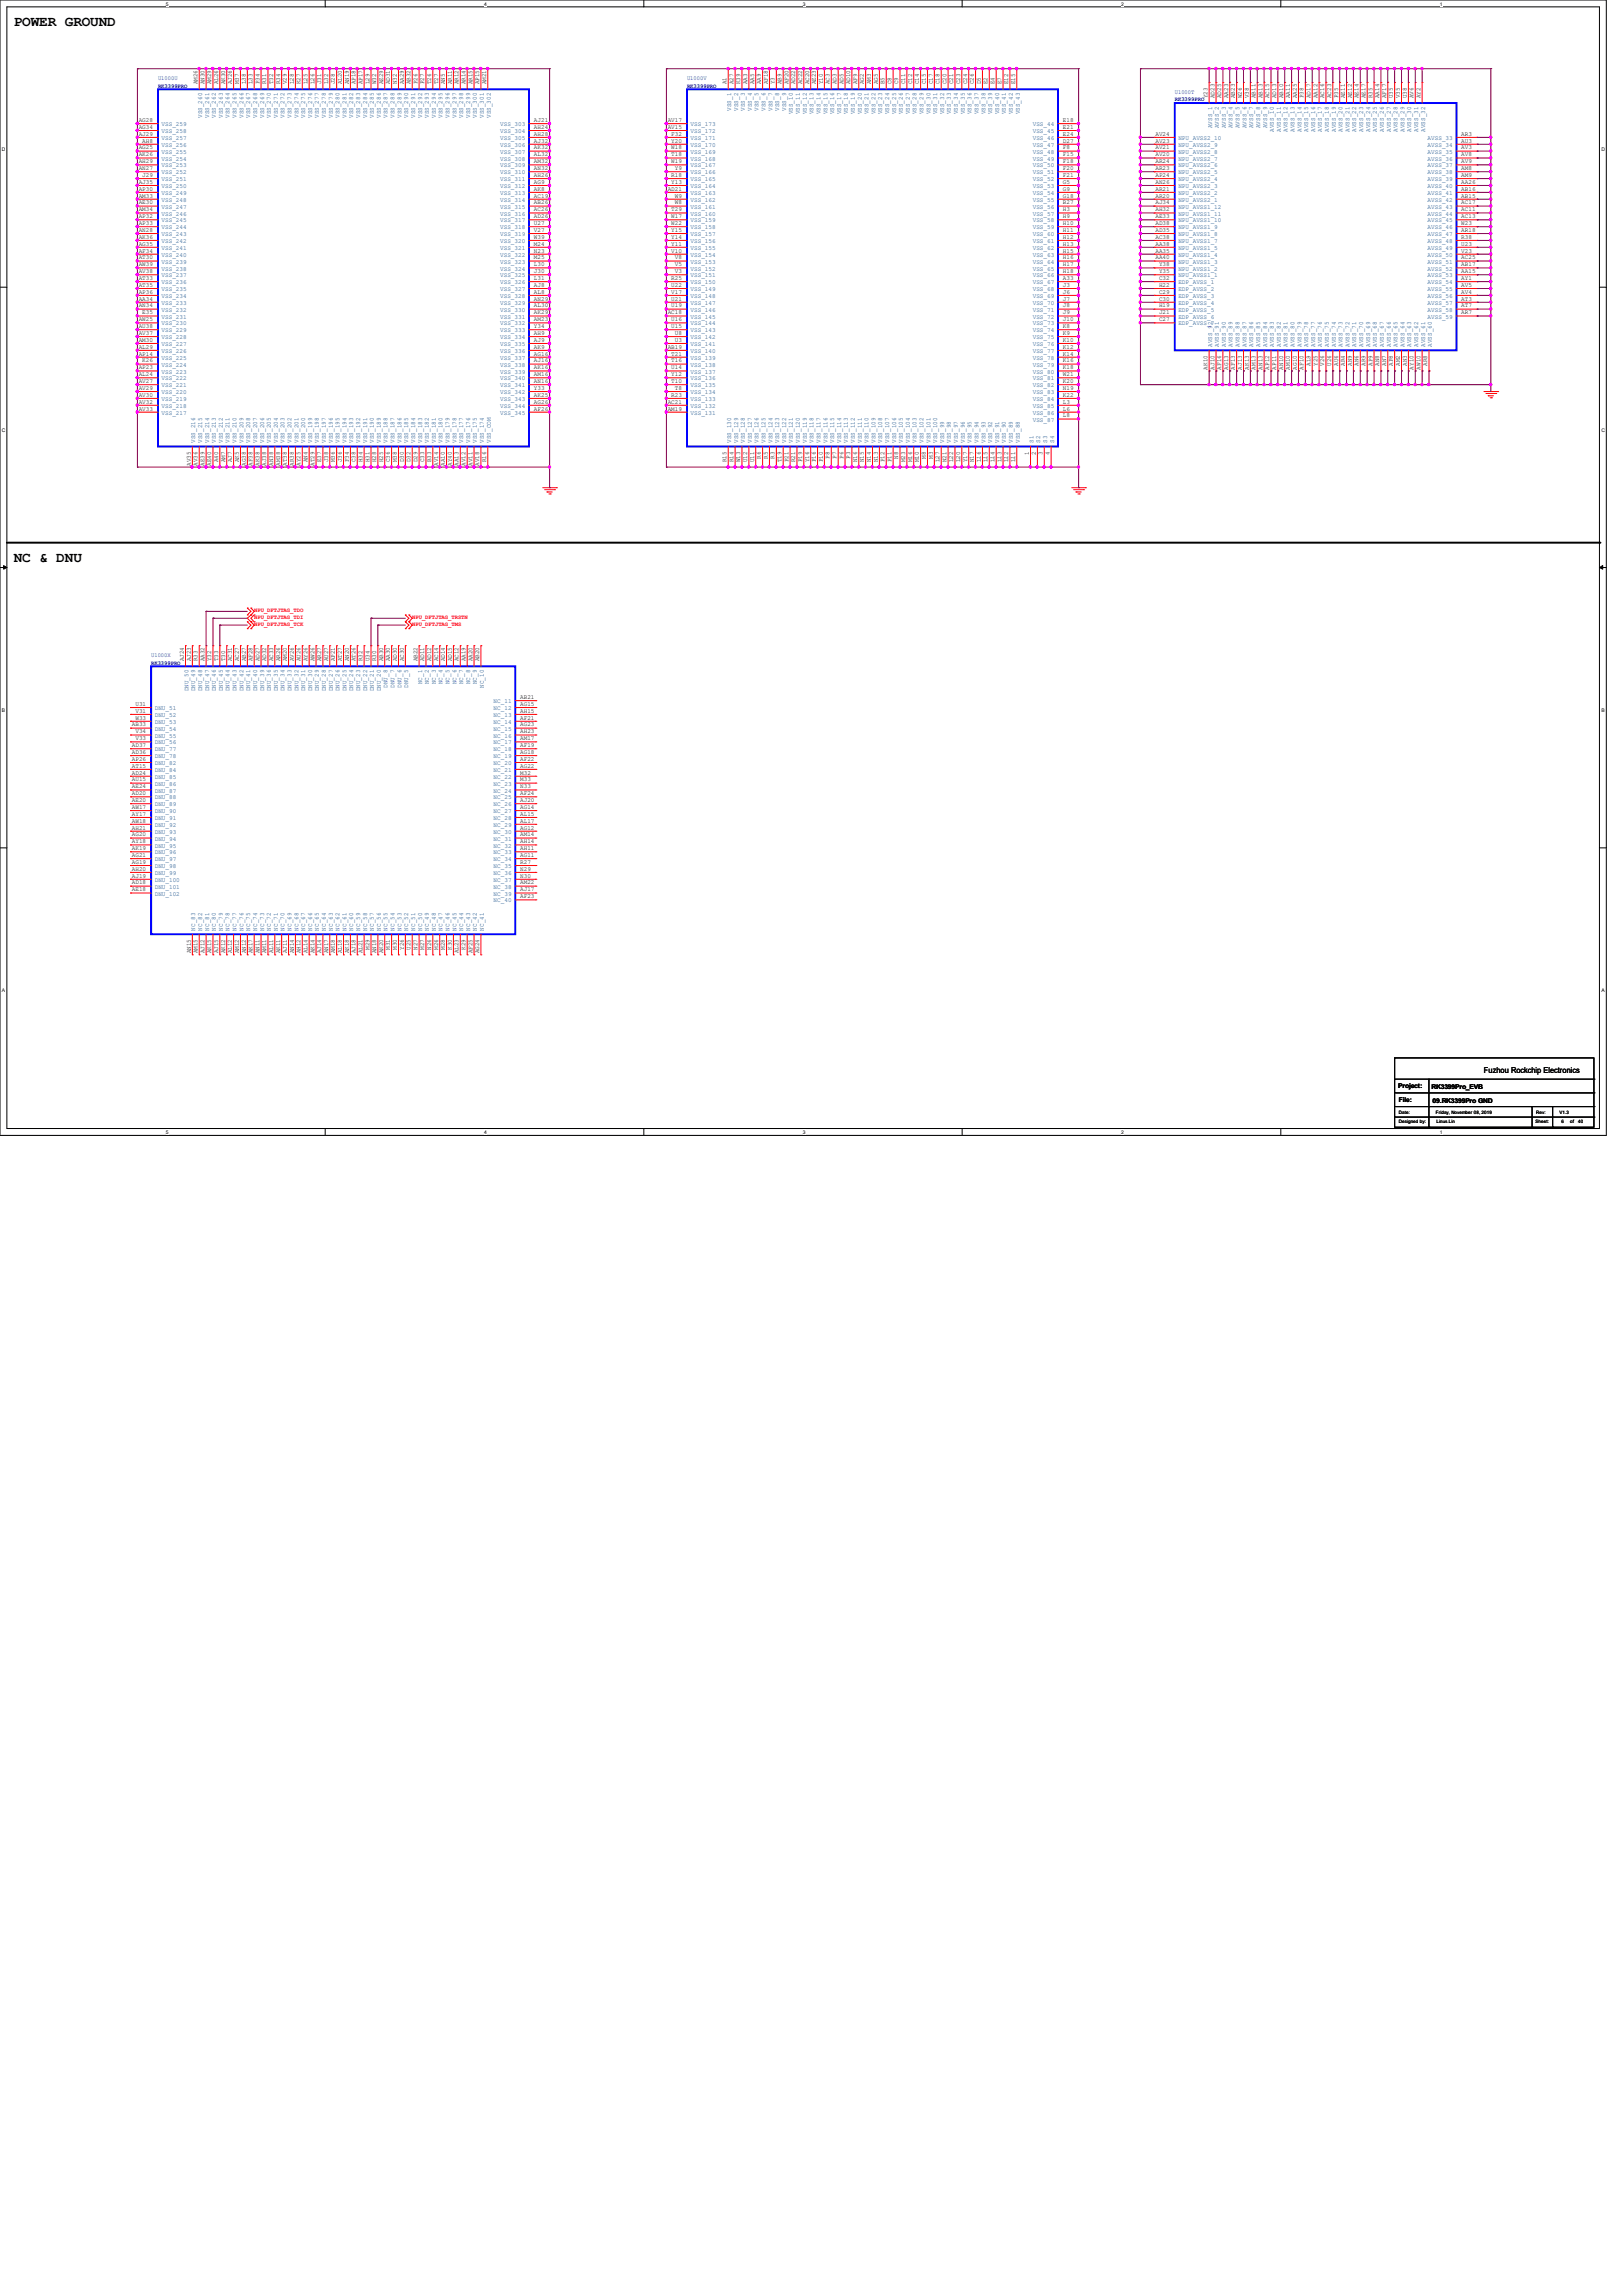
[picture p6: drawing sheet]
<svg xmlns="http://www.w3.org/2000/svg" width="210mm" height="297mm" viewBox="0 0 210 297" stroke-linecap="round" stroke-linejoin="round" font-family="sans-serif">
<defs><g id="words">
<g font-size="1.9">
<text x="1.8" y="3.3">POWER GROUND</text>
<text x="1.8" y="72.7">NC &amp; DNU</text>
</g>
<text font-size="1.1" x="192" y="138.9">Fuzhou Rockchip Electronics</text>
<g font-size=".8" fill="#000080">
<text x="20.4" y="11.3">RK3399PRO</text>
<text x="20.4" y="10.4">U1000U</text>
<text x="88.9" y="11.3">RK3399PRO</text>
<text x="88.9" y="10.4">U1000V</text>
<text x="152" y="13.1">RK3399PRO</text>
<text x="152" y="12.2">U1000T</text>
<text x="19.6" y="86">RK3399PRO</text>
<text x="19.6" y="85.1">U1000X</text>
</g>
<g font-size=".8">
<text x="25.6" y="10.9" transform="rotate(-90 25.6 10.9)">AM26</text>
<text x="26.5" y="10.9" transform="rotate(-90 26.5 10.9)">AN30</text>
<text x="27.3" y="10.9" transform="rotate(-90 27.3 10.9)">AM29</text>
<text x="28.2" y="10.9" transform="rotate(-90 28.2 10.9)">AL26</text>
<text x="29.1" y="10.9" transform="rotate(-90 29.1 10.9)">AK30</text>
<text x="30" y="10.9" transform="rotate(-90 30 10.9)">AJ26</text>
<text x="30.9" y="10.9" transform="rotate(-90 30.9 10.9)">M37</text>
<text x="31.8" y="10.9" transform="rotate(-90 31.8 10.9)">L38</text>
<text x="32.7" y="10.9" transform="rotate(-90 32.7 10.9)">L33</text>
<text x="33.6" y="10.9" transform="rotate(-90 33.6 10.9)">P34</text>
<text x="34.5" y="10.9" transform="rotate(-90 34.5 10.9)">R31</text>
<text x="35.3" y="10.9" transform="rotate(-90 35.3 10.9)">T32</text>
<text x="36.2" y="10.9" transform="rotate(-90 36.2 10.9)">R34</text>
<text x="37.1" y="10.9" transform="rotate(-90 37.1 10.9)">V29</text>
<text x="38" y="10.9" transform="rotate(-90 38 10.9)">L28</text>
<text x="38.9" y="10.9" transform="rotate(-90 38.9 10.9)">K27</text>
<text x="39.8" y="10.9" transform="rotate(-90 39.8 10.9)">L25</text>
<text x="40.7" y="10.9" transform="rotate(-90 40.7 10.9)">L26</text>
<text x="41.6" y="10.9" transform="rotate(-90 41.6 10.9)">J31</text>
<text x="42.5" y="10.9" transform="rotate(-90 42.5 10.9)">L32</text>
<text x="43.3" y="10.9" transform="rotate(-90 43.3 10.9)">J28</text>
<text x="44.2" y="10.9" transform="rotate(-90 44.2 10.9)">AL20</text>
<text x="45.1" y="10.9" transform="rotate(-90 45.1 10.9)">AN19</text>
<text x="46" y="10.9" transform="rotate(-90 46 10.9)">AP18</text>
<text x="46.9" y="10.9" transform="rotate(-90 46.9 10.9)">AP17</text>
<text x="47.8" y="10.9" transform="rotate(-90 47.8 10.9)">L29</text>
<text x="48.7" y="10.9" transform="rotate(-90 48.7 10.9)">W32</text>
<text x="49.6" y="10.9" transform="rotate(-90 49.6 10.9)">AE29</text>
<text x="50.5" y="10.9" transform="rotate(-90 50.5 10.9)">AD31</text>
<text x="51.3" y="10.9" transform="rotate(-90 51.3 10.9)">N32</text>
<text x="52.2" y="10.9" transform="rotate(-90 52.2 10.9)">AA29</text>
<text x="53.1" y="10.9" transform="rotate(-90 53.1 10.9)">AB32</text>
<text x="54" y="10.9" transform="rotate(-90 54 10.9)">P26</text>
<text x="54.9" y="10.9" transform="rotate(-90 54.9 10.9)">P27</text>
<text x="55.8" y="10.9" transform="rotate(-90 55.8 10.9)">T26</text>
<text x="56.7" y="10.9" transform="rotate(-90 56.7 10.9)">T27</text>
<text x="57.6" y="10.9" transform="rotate(-90 57.6 10.9)">AN5</text>
<text x="58.5" y="10.9" transform="rotate(-90 58.5 10.9)">AR11</text>
<text x="59.3" y="10.9" transform="rotate(-90 59.3 10.9)">AR12</text>
<text x="60.2" y="10.9" transform="rotate(-90 60.2 10.9)">AR14</text>
<text x="61.1" y="10.9" transform="rotate(-90 61.1 10.9)">AR15</text>
<text x="62" y="10.9" transform="rotate(-90 62 10.9)">AP15</text>
<text x="62.9" y="10.9" transform="rotate(-90 62.9 10.9)">AM21</text>
<text x="94" y="10.9" transform="rotate(-90 94 10.9)">A1</text>
<text x="94.9" y="10.9" transform="rotate(-90 94.9 10.9)">A27</text>
<text x="95.8" y="10.9" transform="rotate(-90 95.8 10.9)">K39</text>
<text x="96.7" y="10.9" transform="rotate(-90 96.7 10.9)">AA3</text>
<text x="97.6" y="10.9" transform="rotate(-90 97.6 10.9)">AA5</text>
<text x="98.5" y="10.9" transform="rotate(-90 98.5 10.9)">AA9</text>
<text x="99.4" y="10.9" transform="rotate(-90 99.4 10.9)">AF18</text>
<text x="100.2" y="10.9" transform="rotate(-90 100.2 10.9)">Y3</text>
<text x="101.1" y="10.9" transform="rotate(-90 101.1 10.9)">AB9</text>
<text x="102" y="10.9" transform="rotate(-90 102 10.9)">AF20</text>
<text x="102.9" y="10.9" transform="rotate(-90 102.9 10.9)">AD22</text>
<text x="103.8" y="10.9" transform="rotate(-90 103.8 10.9)">AC22</text>
<text x="104.7" y="10.9" transform="rotate(-90 104.7 10.9)">AC20</text>
<text x="105.6" y="10.9" transform="rotate(-90 105.6 10.9)">AE23</text>
<text x="106.5" y="10.9" transform="rotate(-90 106.5 10.9)">Y10</text>
<text x="107.4" y="10.9" transform="rotate(-90 107.4 10.9)">AC3</text>
<text x="108.2" y="10.9" transform="rotate(-90 108.2 10.9)">AD3</text>
<text x="109.1" y="10.9" transform="rotate(-90 109.1 10.9)">AD5</text>
<text x="110" y="10.9" transform="rotate(-90 110 10.9)">AD10</text>
<text x="110.9" y="10.9" transform="rotate(-90 110.9 10.9)">AF9</text>
<text x="111.8" y="10.9" transform="rotate(-90 111.8 10.9)">AG2</text>
<text x="112.7" y="10.9" transform="rotate(-90 112.7 10.9)">AM3</text>
<text x="113.6" y="10.9" transform="rotate(-90 113.6 10.9)">AG5</text>
<text x="114.5" y="10.9" transform="rotate(-90 114.5 10.9)">B5</text>
<text x="115.4" y="10.9" transform="rotate(-90 115.4 10.9)">C8</text>
<text x="116.2" y="10.9" transform="rotate(-90 116.2 10.9)">C9</text>
<text x="117.1" y="10.9" transform="rotate(-90 117.1 10.9)">C11</text>
<text x="118" y="10.9" transform="rotate(-90 118 10.9)">C12</text>
<text x="118.9" y="10.9" transform="rotate(-90 118.9 10.9)">C14</text>
<text x="119.8" y="10.9" transform="rotate(-90 119.8 10.9)">C15</text>
<text x="120.7" y="10.9" transform="rotate(-90 120.7 10.9)">C17</text>
<text x="121.6" y="10.9" transform="rotate(-90 121.6 10.9)">C18</text>
<text x="122.5" y="10.9" transform="rotate(-90 122.5 10.9)">C20</text>
<text x="123.4" y="10.9" transform="rotate(-90 123.4 10.9)">C21</text>
<text x="124.2" y="10.9" transform="rotate(-90 124.2 10.9)">C23</text>
<text x="125.1" y="10.9" transform="rotate(-90 125.1 10.9)">C24</text>
<text x="126" y="10.9" transform="rotate(-90 126 10.9)">C26</text>
<text x="126.9" y="10.9" transform="rotate(-90 126.9 10.9)">D5</text>
<text x="127.8" y="10.9" transform="rotate(-90 127.8 10.9)">E2</text>
<text x="128.7" y="10.9" transform="rotate(-90 128.7 10.9)">E4</text>
<text x="129.6" y="10.9" transform="rotate(-90 129.6 10.9)">E7</text>
<text x="130.5" y="10.9" transform="rotate(-90 130.5 10.9)">E12</text>
<text x="131.4" y="10.9" transform="rotate(-90 131.4 10.9)">E15</text>
<text x="17.9" y="15.8">AG28</text>
<text x="17.9" y="16.7">AG34</text>
<text x="17.9" y="17.6">AJ29</text>
<text x="69.1" y="15.8">AJ21</text>
<text x="69.1" y="16.7">AH24</text>
<text x="69.1" y="17.6">AH28</text>
<text x="86.4" y="15.8">AV17</text>
<text x="86.4" y="16.7">AV15</text>
<text x="86.9" y="17.6">F32</text>
<text x="137.5" y="15.8">E18</text>
<text x="137.5" y="16.7">E21</text>
<text x="137.5" y="17.6">E24</text>
<text x="149.5" y="17.6">AV24</text>
<text x="156.2" y="12.7" transform="rotate(-90 156.2 12.7)">Y23</text>
<text x="157.1" y="12.7" transform="rotate(-90 157.1 12.7)">AD23</text>
<text x="158" y="12.7" transform="rotate(-90 158 12.7)">AD25</text>
<text x="158.9" y="12.7" transform="rotate(-90 158.9 12.7)">AA23</text>
<text x="159.8" y="12.7" transform="rotate(-90 159.8 12.7)">AB23</text>
<text x="160.7" y="12.7" transform="rotate(-90 160.7 12.7)">W26</text>
<text x="161.6" y="12.7" transform="rotate(-90 161.6 12.7)">V38</text>
<text x="162.5" y="12.7" transform="rotate(-90 162.5 12.7)">AB11</text>
<text x="163.4" y="12.7" transform="rotate(-90 163.4 12.7)">AB13</text>
<text x="164.2" y="12.7" transform="rotate(-90 164.2 12.7)">AC15</text>
<text x="165.1" y="12.7" transform="rotate(-90 165.1 12.7)">AD13</text>
<text x="166" y="12.7" transform="rotate(-90 166 12.7)">AB10</text>
<text x="166.9" y="12.7" transform="rotate(-90 166.9 12.7)">AA11</text>
<text x="167.8" y="12.7" transform="rotate(-90 167.8 12.7)">AA25</text>
<text x="168.7" y="12.7" transform="rotate(-90 168.7 12.7)">P38</text>
<text x="169.6" y="12.7" transform="rotate(-90 169.6 12.7)">AD17</text>
<text x="170.5" y="12.7" transform="rotate(-90 170.5 12.7)">AA12</text>
<text x="171.4" y="12.7" transform="rotate(-90 171.4 12.7)">AC16</text>
<text x="172.2" y="12.7" transform="rotate(-90 172.2 12.7)">AC23</text>
<text x="173.1" y="12.7" transform="rotate(-90 173.1 12.7)">P35</text>
<text x="174" y="12.7" transform="rotate(-90 174 12.7)">AE11</text>
<text x="174.9" y="12.7" transform="rotate(-90 174.9 12.7)">AE12</text>
<text x="175.8" y="12.7" transform="rotate(-90 175.8 12.7)">AE14</text>
<text x="176.7" y="12.7" transform="rotate(-90 176.7 12.7)">AE17</text>
<text x="177.6" y="12.7" transform="rotate(-90 177.6 12.7)">R35</text>
<text x="178.5" y="12.7" transform="rotate(-90 178.5 12.7)">AA14</text>
<text x="179.4" y="12.7" transform="rotate(-90 179.4 12.7)">AF17</text>
<text x="180.2" y="12.7" transform="rotate(-90 180.2 12.7)">U35</text>
<text x="181.1" y="12.7" transform="rotate(-90 181.1 12.7)">V35</text>
<text x="182" y="12.7" transform="rotate(-90 182 12.7)">U38</text>
<text x="182.9" y="12.7" transform="rotate(-90 182.9 12.7)">AV6</text>
<text x="183.8" y="12.7" transform="rotate(-90 183.8 12.7)">AY2</text>
<text x="189.1" y="17.6">AR3</text>
<text x="17.9" y="19.3">AG25</text>
<text x="17.9" y="20.2">AK26</text>
<text x="17.9" y="21.1">AH29</text>
<text x="17.9" y="22">AN27</text>
<text x="17.9" y="23.8">AJ35</text>
<text x="18.4" y="18.5">AH8</text>
<text x="18.4" y="22.9">J29</text>
<text x="69.1" y="18.5">AJ32</text>
<text x="69.1" y="19.3">AK32</text>
<text x="69.1" y="20.2">AL32</text>
<text x="69.1" y="21.1">AM32</text>
<text x="69.1" y="22">AN32</text>
<text x="69.1" y="22.9">AH26</text>
<text x="69.1" y="23.8">AG9</text>
<text x="86.9" y="18.5">Y20</text>
<text x="86.9" y="19.3">W18</text>
<text x="86.9" y="20.2">T18</text>
<text x="86.9" y="21.1">W19</text>
<text x="86.9" y="22.9">R18</text>
<text x="86.9" y="23.8">Y13</text>
<text x="87.3" y="22">Y9</text>
<text x="137.5" y="18.5">D27</text>
<text x="137.5" y="19.3">F8</text>
<text x="137.5" y="20.2">F15</text>
<text x="137.5" y="21.1">F18</text>
<text x="137.5" y="22">F20</text>
<text x="137.5" y="22.9">F21</text>
<text x="137.5" y="23.8">G5</text>
<text x="149.5" y="18.5">AV23</text>
<text x="149.5" y="19.3">AV21</text>
<text x="149.5" y="20.2">AV20</text>
<text x="149.5" y="21.1">AR24</text>
<text x="149.5" y="22">AR23</text>
<text x="149.5" y="22.9">AP24</text>
<text x="149.5" y="23.8">AN26</text>
<text x="189.1" y="18.5">AU3</text>
<text x="189.1" y="19.3">AV3</text>
<text x="189.1" y="20.2">AV8</text>
<text x="189.1" y="21.1">AV9</text>
<text x="189.1" y="22">AM8</text>
<text x="189.1" y="22.9">AM9</text>
<text x="189.1" y="23.8">AA26</text>
<text x="17.9" y="24.7">AP30</text>
<text x="17.9" y="25.6">AM33</text>
<text x="17.9" y="26.5">AE30</text>
<text x="17.9" y="27.3">AM34</text>
<text x="17.9" y="28.2">AP32</text>
<text x="17.9" y="29.1">AP33</text>
<text x="69.1" y="24.7">AK8</text>
<text x="69.1" y="25.6">AC19</text>
<text x="69.1" y="26.5">AB26</text>
<text x="69.1" y="27.3">AC26</text>
<text x="69.1" y="28.2">AD26</text>
<text x="69.1" y="29.1">U27</text>
<text x="86.4" y="24.7">AD21</text>
<text x="86.9" y="27.3">T29</text>
<text x="86.9" y="28.2">W17</text>
<text x="86.9" y="29.1">W22</text>
<text x="87.3" y="25.6">W9</text>
<text x="87.3" y="26.5">W8</text>
<text x="137.5" y="24.7">G9</text>
<text x="137.5" y="25.6">G18</text>
<text x="137.5" y="26.5">B27</text>
<text x="137.5" y="27.3">H3</text>
<text x="137.5" y="28.2">H9</text>
<text x="137.5" y="29.1">H10</text>
<text x="149.5" y="24.7">AR21</text>
<text x="149.5" y="25.6">AR20</text>
<text x="149.5" y="26.5">AJ34</text>
<text x="149.5" y="27.3">AH32</text>
<text x="149.5" y="28.2">AE33</text>
<text x="149.5" y="29.1">AD38</text>
<text x="189.1" y="24.7">AB16</text>
<text x="189.1" y="25.6">AB15</text>
<text x="189.1" y="26.5">AC17</text>
<text x="189.1" y="27.3">AC11</text>
<text x="189.1" y="28.2">AC13</text>
<text x="189.1" y="29.1">W23</text>
<text x="17.9" y="30">AN28</text>
<text x="17.9" y="30.9">AK36</text>
<text x="17.9" y="31.8">AG35</text>
<text x="17.9" y="32.7">AF34</text>
<text x="17.9" y="33.6">AT30</text>
<text x="17.9" y="34.5">AW39</text>
<text x="17.9" y="35.3">AV38</text>
<text x="69.1" y="30">V27</text>
<text x="69.1" y="30.9">W39</text>
<text x="69.1" y="31.8">M24</text>
<text x="69.1" y="32.7">N23</text>
<text x="69.1" y="33.6">M25</text>
<text x="69.1" y="34.5">L30</text>
<text x="69.1" y="35.3">J30</text>
<text x="86.9" y="30">Y15</text>
<text x="86.9" y="30.9">Y14</text>
<text x="86.9" y="31.8">Y11</text>
<text x="86.9" y="32.7">V10</text>
<text x="87.3" y="33.6">V8</text>
<text x="87.3" y="34.5">V5</text>
<text x="87.3" y="35.3">V3</text>
<text x="137.5" y="30">H11</text>
<text x="137.5" y="30.9">H12</text>
<text x="137.5" y="31.8">H13</text>
<text x="137.5" y="32.7">H15</text>
<text x="137.5" y="33.6">H16</text>
<text x="137.5" y="34.5">H17</text>
<text x="137.5" y="35.3">H18</text>
<text x="149.5" y="30">AD35</text>
<text x="149.5" y="30.9">AC38</text>
<text x="149.5" y="31.8">AA38</text>
<text x="149.5" y="32.7">AA35</text>
<text x="149.5" y="33.6">AA40</text>
<text x="150" y="34.5">Y38</text>
<text x="150" y="35.3">Y35</text>
<text x="189.1" y="30">AR18</text>
<text x="189.1" y="30.9">R38</text>
<text x="189.1" y="31.8">U23</text>
<text x="189.1" y="32.7">V23</text>
<text x="189.1" y="33.6">AC25</text>
<text x="189.1" y="34.5">AB17</text>
<text x="189.1" y="35.3">AA15</text>
<text x="17.9" y="36.2">AT33</text>
<text x="17.9" y="37.1">AT35</text>
<text x="17.9" y="38">AP36</text>
<text x="17.9" y="38.9">AA34</text>
<text x="17.9" y="39.8">AN34</text>
<text x="17.9" y="41.6">AW25</text>
<text x="18.4" y="40.7">E35</text>
<text x="69.1" y="36.2">L31</text>
<text x="69.1" y="37.1">AJ8</text>
<text x="69.1" y="38">AL8</text>
<text x="69.1" y="38.9">AN29</text>
<text x="69.1" y="39.8">AL30</text>
<text x="69.1" y="40.7">AK29</text>
<text x="69.1" y="41.6">AM23</text>
<text x="86.4" y="40.7">AC18</text>
<text x="86.9" y="36.2">R25</text>
<text x="86.9" y="37.1">U22</text>
<text x="86.9" y="38">V17</text>
<text x="86.9" y="38.9">U21</text>
<text x="86.9" y="39.8">U19</text>
<text x="86.9" y="41.6">U16</text>
<text x="137.5" y="36.2">A33</text>
<text x="137.5" y="37.1">J3</text>
<text x="137.5" y="38">J6</text>
<text x="137.5" y="38.9">J7</text>
<text x="137.5" y="39.8">J8</text>
<text x="137.5" y="40.7">J9</text>
<text x="137.5" y="41.6">J10</text>
<text x="150" y="36.2">C32</text>
<text x="150" y="37.1">H22</text>
<text x="150" y="38">C29</text>
<text x="150" y="38.9">C30</text>
<text x="150" y="39.8">H19</text>
<text x="150" y="40.7">J21</text>
<text x="150" y="41.6">C27</text>
<text x="189.1" y="36.2">AY1</text>
<text x="189.1" y="37.1">AV5</text>
<text x="189.1" y="38">AV4</text>
<text x="189.1" y="38.9">AT3</text>
<text x="189.1" y="39.8">AT7</text>
<text x="189.1" y="40.7">AR7</text>
<text x="17.9" y="42.5">AU38</text>
<text x="17.9" y="43.3">AV37</text>
<text x="17.9" y="44.2">AM30</text>
<text x="17.9" y="45.1">AL29</text>
<text x="17.9" y="46">AP14</text>
<text x="17.9" y="47.8">AP23</text>
<text x="18.4" y="46.9">K26</text>
<text x="69.1" y="42.5">Y34</text>
<text x="69.1" y="43.3">AH9</text>
<text x="69.1" y="44.2">AJ9</text>
<text x="69.1" y="45.1">AK9</text>
<text x="69.1" y="46">AG16</text>
<text x="69.1" y="46.9">AJ16</text>
<text x="69.1" y="47.8">AK16</text>
<text x="86.4" y="45.1">AB19</text>
<text x="86.9" y="42.5">U15</text>
<text x="86.9" y="46">T21</text>
<text x="86.9" y="46.9">T16</text>
<text x="86.9" y="47.8">U14</text>
<text x="87.3" y="43.3">U8</text>
<text x="87.3" y="44.2">U3</text>
<text x="137.5" y="42.5">K8</text>
<text x="137.5" y="43.3">K9</text>
<text x="137.5" y="44.2">K10</text>
<text x="137.5" y="45.1">K12</text>
<text x="137.5" y="46">K14</text>
<text x="137.5" y="46.9">K16</text>
<text x="137.5" y="47.8">K18</text>
<text x="156.2" y="47.8" transform="rotate(-90 156.2 47.8)">AK10</text>
<text x="157.1" y="47.8" transform="rotate(-90 157.1 47.8)">AJ10</text>
<text x="158" y="47.8" transform="rotate(-90 158 47.8)">AF16</text>
<text x="158.9" y="47.8" transform="rotate(-90 158.9 47.8)">AG13</text>
<text x="159.8" y="47.8" transform="rotate(-90 159.8 47.8)">AF13</text>
<text x="160.7" y="47.8" transform="rotate(-90 160.7 47.8)">AJ13</text>
<text x="161.6" y="47.8" transform="rotate(-90 161.6 47.8)">AK13</text>
<text x="162.5" y="47.8" transform="rotate(-90 162.5 47.8)">AM13</text>
<text x="163.4" y="47.8" transform="rotate(-90 163.4 47.8)">AN13</text>
<text x="164.2" y="47.8" transform="rotate(-90 164.2 47.8)">AP12</text>
<text x="165.1" y="47.8" transform="rotate(-90 165.1 47.8)">AP11</text>
<text x="166" y="47.8" transform="rotate(-90 166 47.8)">AN10</text>
<text x="166.9" y="47.8" transform="rotate(-90 166.9 47.8)">AM10</text>
<text x="167.8" y="47.8" transform="rotate(-90 167.8 47.8)">AG10</text>
<text x="168.7" y="47.8" transform="rotate(-90 168.7 47.8)">AF10</text>
<text x="169.6" y="47.4" transform="rotate(-90 169.6 47.4)">AL9</text>
<text x="170.5" y="47.4" transform="rotate(-90 170.5 47.4)">Y25</text>
<text x="171.4" y="47.4" transform="rotate(-90 171.4 47.4)">V26</text>
<text x="172.2" y="47.4" transform="rotate(-90 172.2 47.4)">U26</text>
<text x="173.1" y="47.4" transform="rotate(-90 173.1 47.4)">AU6</text>
<text x="174" y="47.4" transform="rotate(-90 174 47.4)">AR4</text>
<text x="174.9" y="47.4" transform="rotate(-90 174.9 47.4)">AN9</text>
<text x="175.8" y="47.4" transform="rotate(-90 175.8 47.4)">AN6</text>
<text x="176.7" y="47.4" transform="rotate(-90 176.7 47.4)">AR9</text>
<text x="177.6" y="47.4" transform="rotate(-90 177.6 47.4)">AP9</text>
<text x="178.5" y="47.4" transform="rotate(-90 178.5 47.4)">AN8</text>
<text x="179.4" y="47.4" transform="rotate(-90 179.4 47.4)">AN7</text>
<text x="180.2" y="47.4" transform="rotate(-90 180.2 47.4)">AP8</text>
<text x="181.1" y="47.4" transform="rotate(-90 181.1 47.4)">AM2</text>
<text x="182" y="47.4" transform="rotate(-90 182 47.4)">AN3</text>
<text x="182.9" y="47.8" transform="rotate(-90 182.9 47.8)">AY10</text>
<text x="183.8" y="47.8" transform="rotate(-90 183.8 47.8)">AW10</text>
<text x="184.7" y="47.4" transform="rotate(-90 184.7 47.4)">AR8</text>
<text x="17.9" y="48.7">AL24</text>
<text x="17.9" y="49.6">AV27</text>
<text x="17.9" y="50.5">AV29</text>
<text x="17.9" y="51.3">AV30</text>
<text x="17.9" y="52.2">AV32</text>
<text x="17.9" y="53.1">AV33</text>
<text x="69.1" y="48.7">AM16</text>
<text x="69.1" y="49.6">AN16</text>
<text x="69.1" y="50.5">Y33</text>
<text x="69.1" y="51.3">AK25</text>
<text x="69.1" y="52.2">AG26</text>
<text x="69.1" y="53.1">AF26</text>
<text x="86.4" y="52.2">AC21</text>
<text x="86.4" y="53.1">AM19</text>
<text x="86.9" y="48.7">Y12</text>
<text x="86.9" y="49.6">T10</text>
<text x="86.9" y="51.3">R23</text>
<text x="87.3" y="50.5">T8</text>
<text x="137.5" y="48.7">W21</text>
<text x="137.5" y="49.6">K20</text>
<text x="137.5" y="50.5">N19</text>
<text x="137.5" y="51.3">K22</text>
<text x="137.5" y="52.2">L3</text>
<text x="137.5" y="53.1">L6</text>
<text x="28.2" y="59.8" transform="rotate(-90 28.2 59.8)">A40</text>
<text x="29.1" y="59.8" transform="rotate(-90 29.1 59.8)">AM7</text>
<text x="30" y="59.8" transform="rotate(-90 30 59.8)">AJ7</text>
<text x="30.9" y="59.8" transform="rotate(-90 30.9 59.8)">AK5</text>
<text x="39.8" y="59.8" transform="rotate(-90 39.8 59.8)">AN4</text>
<text x="41.6" y="59.8" transform="rotate(-90 41.6 59.8)">E37</text>
<text x="42.5" y="59.8" transform="rotate(-90 42.5 59.8)">J38</text>
<text x="43.3" y="59.8" transform="rotate(-90 43.3 59.8)">M36</text>
<text x="44.2" y="59.8" transform="rotate(-90 44.2 59.8)">J36</text>
<text x="45.1" y="59.8" transform="rotate(-90 45.1 59.8)">F34</text>
<text x="46" y="59.8" transform="rotate(-90 46 59.8)">C38</text>
<text x="46.9" y="59.8" transform="rotate(-90 46.9 59.8)">H34</text>
<text x="47.8" y="59.8" transform="rotate(-90 47.8 59.8)">H31</text>
<text x="48.7" y="59.8" transform="rotate(-90 48.7 59.8)">H28</text>
<text x="49.6" y="59.8" transform="rotate(-90 49.6 59.8)">H25</text>
<text x="50.5" y="59.8" transform="rotate(-90 50.5 59.8)">C36</text>
<text x="51.3" y="59.8" transform="rotate(-90 51.3 59.8)">M38</text>
<text x="52.2" y="59.8" transform="rotate(-90 52.2 59.8)">D30</text>
<text x="53.1" y="59.8" transform="rotate(-90 53.1 59.8)">D32</text>
<text x="54" y="59.8" transform="rotate(-90 54 59.8)">D29</text>
<text x="54.9" y="59.8" transform="rotate(-90 54.9 59.8)">C33</text>
<text x="55.8" y="59.8" transform="rotate(-90 55.8 59.8)">B33</text>
<text x="62.9" y="59.8" transform="rotate(-90 62.9 59.8)">R16</text>
<text x="94" y="59.8" transform="rotate(-90 94 59.8)">R15</text>
<text x="94.9" y="59.8" transform="rotate(-90 94.9 59.8)">R14</text>
<text x="95.8" y="59.8" transform="rotate(-90 95.8 59.8)">W13</text>
<text x="96.7" y="59.8" transform="rotate(-90 96.7 59.8)">U12</text>
<text x="97.6" y="59.8" transform="rotate(-90 97.6 59.8)">U11</text>
<text x="98.5" y="59.3" transform="rotate(-90 98.5 59.3)">R6</text>
<text x="99.4" y="59.3" transform="rotate(-90 99.4 59.3)">R5</text>
<text x="100.2" y="59.3" transform="rotate(-90 100.2 59.3)">R3</text>
<text x="101.1" y="59.8" transform="rotate(-90 101.1 59.8)">T19</text>
<text x="102" y="59.8" transform="rotate(-90 102 59.8)">P21</text>
<text x="102.9" y="59.8" transform="rotate(-90 102.9 59.8)">R21</text>
<text x="103.8" y="59.8" transform="rotate(-90 103.8 59.8)">P19</text>
<text x="104.7" y="59.8" transform="rotate(-90 104.7 59.8)">Y16</text>
<text x="105.6" y="59.8" transform="rotate(-90 105.6 59.8)">P16</text>
<text x="106.5" y="59.8" transform="rotate(-90 106.5 59.8)">P10</text>
<text x="107.4" y="59.3" transform="rotate(-90 107.4 59.3)">P8</text>
<text x="108.2" y="59.3" transform="rotate(-90 108.2 59.3)">P7</text>
<text x="109.1" y="59.3" transform="rotate(-90 109.1 59.3)">P6</text>
<text x="110" y="59.3" transform="rotate(-90 110 59.3)">P3</text>
<text x="110.9" y="59.8" transform="rotate(-90 110.9 59.8)">N16</text>
<text x="111.8" y="59.8" transform="rotate(-90 111.8 59.8)">N15</text>
<text x="112.7" y="59.8" transform="rotate(-90 112.7 59.8)">N14</text>
<text x="113.6" y="59.8" transform="rotate(-90 113.6 59.8)">N13</text>
<text x="114.5" y="59.8" transform="rotate(-90 114.5 59.8)">P12</text>
<text x="115.4" y="59.8" transform="rotate(-90 115.4 59.8)">P11</text>
<text x="116.2" y="59.3" transform="rotate(-90 116.2 59.3)">N8</text>
<text x="117.1" y="59.8" transform="rotate(-90 117.1 59.8)">M23</text>
<text x="118" y="59.8" transform="rotate(-90 118 59.8)">M16</text>
<text x="118.9" y="59.8" transform="rotate(-90 118.9 59.8)">M10</text>
<text x="119.8" y="59.3" transform="rotate(-90 119.8 59.3)">M8</text>
<text x="120.7" y="59.3" transform="rotate(-90 120.7 59.3)">M3</text>
<text x="121.6" y="59.8" transform="rotate(-90 121.6 59.8)">L27</text>
<text x="122.5" y="59.8" transform="rotate(-90 122.5 59.8)">N21</text>
<text x="123.4" y="59.8" transform="rotate(-90 123.4 59.8)">L22</text>
<text x="124.2" y="59.8" transform="rotate(-90 124.2 59.8)">L20</text>
<text x="125.1" y="59.8" transform="rotate(-90 125.1 59.8)">Y17</text>
<text x="126" y="59.8" transform="rotate(-90 126 59.8)">N17</text>
<text x="126.9" y="59.8" transform="rotate(-90 126.9 59.8)">L16</text>
<text x="127.8" y="59.8" transform="rotate(-90 127.8 59.8)">L15</text>
<text x="128.7" y="59.8" transform="rotate(-90 128.7 59.8)">L14</text>
<text x="129.6" y="59.8" transform="rotate(-90 129.6 59.8)">L13</text>
<text x="130.5" y="59.8" transform="rotate(-90 130.5 59.8)">L12</text>
<text x="131.4" y="59.8" transform="rotate(-90 131.4 59.8)">L11</text>
<text x="133.1" y="58.9" transform="rotate(-90 133.1 58.9)">1</text>
<text x="134" y="58.9" transform="rotate(-90 134 58.9)">2</text>
<text x="134.9" y="58.9" transform="rotate(-90 134.9 58.9)">3</text>
<text x="135.8" y="58.9" transform="rotate(-90 135.8 58.9)">4</text>
<text x="137.5" y="54">L8</text>
<text x="24.7" y="60.3" transform="rotate(-90 24.7 60.3)">AV35</text>
<text x="25.6" y="60.3" transform="rotate(-90 25.6 60.3)">AV36</text>
<text x="26.5" y="60.3" transform="rotate(-90 26.5 60.3)">AE39</text>
<text x="27.3" y="60.3" transform="rotate(-90 27.3 60.3)">AE40</text>
<text x="31.8" y="60.3" transform="rotate(-90 31.8 60.3)">AG38</text>
<text x="32.7" y="60.3" transform="rotate(-90 32.7 60.3)">AF38</text>
<text x="33.6" y="60.3" transform="rotate(-90 33.6 60.3)">AK38</text>
<text x="34.5" y="60.3" transform="rotate(-90 34.5 60.3)">AJ38</text>
<text x="35.3" y="60.3" transform="rotate(-90 35.3 60.3)">AN38</text>
<text x="36.2" y="60.3" transform="rotate(-90 36.2 60.3)">AM38</text>
<text x="37.1" y="60.3" transform="rotate(-90 37.1 60.3)">AT38</text>
<text x="38" y="60.3" transform="rotate(-90 38 60.3)">AR38</text>
<text x="38.9" y="60.3" transform="rotate(-90 38.9 60.3)">AY25</text>
<text x="40.7" y="60.3" transform="rotate(-90 40.7 60.3)">AT29</text>
<text x="56.7" y="60.3" transform="rotate(-90 56.7 60.3)">AV14</text>
<text x="57.6" y="60.3" transform="rotate(-90 57.6 60.3)">AA10</text>
<text x="58.5" y="60.3" transform="rotate(-90 58.5 60.3)">AY40</text>
<text x="59.3" y="60.3" transform="rotate(-90 59.3 60.3)">AA13</text>
<text x="60.2" y="60.3" transform="rotate(-90 60.2 60.3)">AV12</text>
<text x="61.1" y="60.3" transform="rotate(-90 61.1 60.3)">AV11</text>
<text x="62" y="60.3" transform="rotate(-90 62 60.3)">AV18</text>
<text x="23.8" y="85.6" transform="rotate(-90 23.8 85.6)">AJ24</text>
<text x="24.7" y="85.6" transform="rotate(-90 24.7 85.6)">AJ23</text>
<text x="25.6" y="85.6" transform="rotate(-90 25.6 85.6)">R33</text>
<text x="26.5" y="85.6" transform="rotate(-90 26.5 85.6)">AA32</text>
<text x="27.3" y="85.6" transform="rotate(-90 27.3 85.6)">Y32</text>
<text x="28.2" y="85.6" transform="rotate(-90 28.2 85.6)">T33</text>
<text x="29.1" y="85.6" transform="rotate(-90 29.1 85.6)">T30</text>
<text x="30" y="85.6" transform="rotate(-90 30 85.6)">AC31</text>
<text x="30.9" y="85.6" transform="rotate(-90 30.9 85.6)">AC27</text>
<text x="31.8" y="85.6" transform="rotate(-90 31.8 85.6)">AB27</text>
<text x="32.7" y="85.6" transform="rotate(-90 32.7 85.6)">AF28</text>
<text x="33.6" y="85.6" transform="rotate(-90 33.6 85.6)">AD27</text>
<text x="34.5" y="85.6" transform="rotate(-90 34.5 85.6)">AD32</text>
<text x="35.3" y="85.6" transform="rotate(-90 35.3 85.6)">AC33</text>
<text x="36.2" y="85.6" transform="rotate(-90 36.2 85.6)">AR26</text>
<text x="37.1" y="85.6" transform="rotate(-90 37.1 85.6)">AM20</text>
<text x="38" y="85.6" transform="rotate(-90 38 85.6)">AV26</text>
<text x="38.9" y="85.6" transform="rotate(-90 38.9 85.6)">AU26</text>
<text x="39.8" y="85.6" transform="rotate(-90 39.8 85.6)">AY26</text>
<text x="40.7" y="85.6" transform="rotate(-90 40.7 85.6)">AW26</text>
<text x="41.6" y="85.6" transform="rotate(-90 41.6 85.6)">AR27</text>
<text x="42.5" y="85.6" transform="rotate(-90 42.5 85.6)">AU27</text>
<text x="43.3" y="85.6" transform="rotate(-90 43.3 85.6)">AP21</text>
<text x="44.2" y="85.6" transform="rotate(-90 44.2 85.6)">AT27</text>
<text x="45.1" y="85.6" transform="rotate(-90 45.1 85.6)">AN20</text>
<text x="46" y="85.6" transform="rotate(-90 46 85.6)">AT26</text>
<text x="46.9" y="85.6" transform="rotate(-90 46.9 85.6)">R32</text>
<text x="47.8" y="85.6" transform="rotate(-90 47.8 85.6)">U34</text>
<text x="48.7" y="85.6" transform="rotate(-90 48.7 85.6)">R30</text>
<text x="49.6" y="85.6" transform="rotate(-90 49.6 85.6)">AB30</text>
<text x="50.5" y="85.6" transform="rotate(-90 50.5 85.6)">AA30</text>
<text x="51.3" y="85.6" transform="rotate(-90 51.3 85.6)">AD30</text>
<text x="52.2" y="85.6" transform="rotate(-90 52.2 85.6)">AC30</text>
<text x="54" y="85.6" transform="rotate(-90 54 85.6)">AB22</text>
<text x="54.9" y="85.6" transform="rotate(-90 54.9 85.6)">AD11</text>
<text x="55.8" y="85.6" transform="rotate(-90 55.8 85.6)">AD12</text>
<text x="56.7" y="85.6" transform="rotate(-90 56.7 85.6)">AC14</text>
<text x="57.6" y="85.6" transform="rotate(-90 57.6 85.6)">AD14</text>
<text x="58.5" y="85.6" transform="rotate(-90 58.5 85.6)">AD15</text>
<text x="59.3" y="85.6" transform="rotate(-90 59.3 85.6)">AC12</text>
<text x="60.2" y="85.6" transform="rotate(-90 60.2 85.6)">AA19</text>
<text x="61.1" y="85.6" transform="rotate(-90 61.1 85.6)">AA20</text>
<text x="62" y="85.6" transform="rotate(-90 62 85.6)">AB20</text>
<text x="17.1" y="94">AB33</text>
<text x="17.5" y="92.2">V31</text>
<text x="17.5" y="91.4">U31</text>
<text x="17.5" y="95.8">V33</text>
<text x="17.5" y="94.9">V34</text>
<text x="17.5" y="93.1">W33</text>
<text x="67.3" y="95.8">AM17</text>
<text x="67.3" y="94.9">AH23</text>
<text x="67.3" y="94">AG23</text>
<text x="67.3" y="93.1">AF21</text>
<text x="67.3" y="92.2">AH15</text>
<text x="67.3" y="91.4">AG15</text>
<text x="67.3" y="90.5">AB21</text>
<text x="17.1" y="98.5">AP26</text>
<text x="17.1" y="97.6">AD36</text>
<text x="17.1" y="96.7">AD37</text>
<text x="17.1" y="99.4">AT15</text>
<text x="17.1" y="101.1">AU15</text>
<text x="17.1" y="100.2">AD24</text>
<text x="67.3" y="101.1">M33</text>
<text x="67.3" y="100.2">M32</text>
<text x="67.3" y="99.4">AG22</text>
<text x="67.3" y="98.5">AF22</text>
<text x="67.3" y="97.6">AG18</text>
<text x="67.3" y="96.7">AF19</text>
<text x="17.1" y="104.7">AW17</text>
<text x="17.1" y="105.6">AY17</text>
<text x="17.1" y="103.8">AE20</text>
<text x="17.1" y="102.9">AD20</text>
<text x="17.1" y="107.4">AH21</text>
<text x="17.1" y="102">AE24</text>
<text x="17.1" y="106.5">AW18</text>
<text x="67.3" y="107.4">AG12</text>
<text x="67.3" y="106.5">AL17</text>
<text x="67.3" y="105.6">AL15</text>
<text x="67.3" y="104.7">AG14</text>
<text x="67.3" y="103.8">AJ20</text>
<text x="67.3" y="102.9">AF24</text>
<text x="67.3" y="102">N33</text>
<text x="17.1" y="110">AK19</text>
<text x="17.1" y="110.9">AG21</text>
<text x="17.1" y="108.2">AG20</text>
<text x="17.1" y="109.1">AY18</text>
<text x="17.1" y="113.6">AJ19</text>
<text x="17.1" y="112.7">AH20</text>
<text x="17.1" y="111.8">AG19</text>
<text x="67.3" y="109.1">AH14</text>
<text x="67.3" y="108.2">AM14</text>
<text x="67.3" y="110">AH11</text>
<text x="67.3" y="110.9">AG11</text>
<text x="67.3" y="111.8">R27</text>
<text x="67.3" y="112.7">N29</text>
<text x="67.3" y="113.6">N30</text>
<text x="17.1" y="115.4">AE18</text>
<text x="17.1" y="114.5">AD18</text>
<text x="67.3" y="114.5">AM22</text>
<text x="67.3" y="115.4">AJ17</text>
<text x="67.3" y="116.2">AF23</text>
<text x="24.7" y="123.4" transform="rotate(-90 24.7 123.4)">AN15</text>
<text x="25.6" y="123.4" transform="rotate(-90 25.6 123.4)">AM15</text>
<text x="26.5" y="123.4" transform="rotate(-90 26.5 123.4)">AJ12</text>
<text x="27.3" y="123.4" transform="rotate(-90 27.3 123.4)">AK15</text>
<text x="28.2" y="123.4" transform="rotate(-90 28.2 123.4)">AJ15</text>
<text x="29.1" y="123.4" transform="rotate(-90 29.1 123.4)">AK12</text>
<text x="30" y="123.4" transform="rotate(-90 30 123.4)">AL12</text>
<text x="30.9" y="123.4" transform="rotate(-90 30.9 123.4)">AM12</text>
<text x="31.8" y="123.4" transform="rotate(-90 31.8 123.4)">AN12</text>
<text x="32.7" y="123.4" transform="rotate(-90 32.7 123.4)">AK17</text>
<text x="33.6" y="123.4" transform="rotate(-90 33.6 123.4)">AN11</text>
<text x="34.5" y="123.4" transform="rotate(-90 34.5 123.4)">AM11</text>
<text x="35.3" y="123.4" transform="rotate(-90 35.3 123.4)">AL11</text>
<text x="36.2" y="123.4" transform="rotate(-90 36.2 123.4)">AK11</text>
<text x="37.1" y="123.4" transform="rotate(-90 37.1 123.4)">AJ11</text>
<text x="38" y="123.4" transform="rotate(-90 38 123.4)">AN14</text>
<text x="38.9" y="123.4" transform="rotate(-90 38.9 123.4)">AH12</text>
<text x="39.8" y="123.4" transform="rotate(-90 39.8 123.4)">AL14</text>
<text x="40.7" y="123.4" transform="rotate(-90 40.7 123.4)">AK14</text>
<text x="41.6" y="123.4" transform="rotate(-90 41.6 123.4)">AJ14</text>
<text x="42.5" y="123.4" transform="rotate(-90 42.5 123.4)">AN17</text>
<text x="43.3" y="123.4" transform="rotate(-90 43.3 123.4)">AM18</text>
<text x="44.2" y="123.4" transform="rotate(-90 44.2 123.4)">AL18</text>
<text x="45.1" y="123.4" transform="rotate(-90 45.1 123.4)">AK18</text>
<text x="46" y="123.4" transform="rotate(-90 46 123.4)">AJ18</text>
<text x="46.9" y="123.4" transform="rotate(-90 46.9 123.4)">AL21</text>
<text x="47.8" y="122.9" transform="rotate(-90 47.8 122.9)">M29</text>
<text x="48.7" y="123.4" transform="rotate(-90 48.7 123.4)">AN18</text>
<text x="49.6" y="123.4" transform="rotate(-90 49.6 123.4)">AK20</text>
<text x="50.5" y="122.9" transform="rotate(-90 50.5 122.9)">M31</text>
<text x="51.3" y="122.9" transform="rotate(-90 51.3 122.9)">M30</text>
<text x="52.2" y="122.9" transform="rotate(-90 52.2 122.9)">Y26</text>
<text x="53.1" y="122.9" transform="rotate(-90 53.1 122.9)">U25</text>
<text x="54" y="122.9" transform="rotate(-90 54 122.9)">N27</text>
<text x="54.9" y="122.9" transform="rotate(-90 54.9 122.9)">M27</text>
<text x="55.8" y="122.9" transform="rotate(-90 55.8 122.9)">N26</text>
<text x="56.7" y="122.9" transform="rotate(-90 56.7 122.9)">M26</text>
<text x="57.6" y="122.9" transform="rotate(-90 57.6 122.9)">M28</text>
<text x="58.5" y="122.9" transform="rotate(-90 58.5 122.9)">K30</text>
<text x="59.3" y="123.4" transform="rotate(-90 59.3 123.4)">AL23</text>
<text x="60.2" y="122.9" transform="rotate(-90 60.2 122.9)">K29</text>
<text x="61.1" y="123.4" transform="rotate(-90 61.1 123.4)">AF25</text>
<text x="62" y="123.4" transform="rotate(-90 62 123.4)">AG24</text>
<text x="180.9" y="140.8">Project:</text>
<text x="181" y="142.6">File:</text>
<text x="185.2" y="140.9">RK3399Pro_EVB</text>
<text x="185.4" y="142.7">09.RK3399Pro GND</text>
</g>
<g font-size=".8" fill="#004080">
<text x="20.9" y="16.3">VSS_259</text>
<text x="20.9" y="17.2">VSS_258</text>
<text x="26.2" y="15.3" transform="rotate(-90 26.2 15.3)">VSS_260</text>
<text x="27" y="15.3" transform="rotate(-90 27 15.3)">VSS_261</text>
<text x="27.9" y="15.3" transform="rotate(-90 27.9 15.3)">VSS_262</text>
<text x="28.8" y="15.3" transform="rotate(-90 28.8 15.3)">VSS_263</text>
<text x="29.7" y="15.3" transform="rotate(-90 29.7 15.3)">VSS_264</text>
<text x="30.6" y="15.3" transform="rotate(-90 30.6 15.3)">VSS_265</text>
<text x="31.5" y="15.3" transform="rotate(-90 31.5 15.3)">VSS_266</text>
<text x="32.4" y="15.3" transform="rotate(-90 32.4 15.3)">VSS_267</text>
<text x="33.3" y="15.3" transform="rotate(-90 33.3 15.3)">VSS_268</text>
<text x="34.2" y="15.3" transform="rotate(-90 34.2 15.3)">VSS_269</text>
<text x="35.1" y="15.3" transform="rotate(-90 35.1 15.3)">VSS_270</text>
<text x="35.9" y="15.3" transform="rotate(-90 35.9 15.3)">VSS_271</text>
<text x="36.8" y="15.3" transform="rotate(-90 36.8 15.3)">VSS_272</text>
<text x="37.7" y="15.3" transform="rotate(-90 37.7 15.3)">VSS_273</text>
<text x="38.6" y="15.3" transform="rotate(-90 38.6 15.3)">VSS_274</text>
<text x="39.5" y="15.3" transform="rotate(-90 39.5 15.3)">VSS_275</text>
<text x="40.4" y="15.3" transform="rotate(-90 40.4 15.3)">VSS_276</text>
<text x="41.3" y="15.3" transform="rotate(-90 41.3 15.3)">VSS_277</text>
<text x="42.2" y="15.3" transform="rotate(-90 42.2 15.3)">VSS_278</text>
<text x="43.1" y="15.3" transform="rotate(-90 43.1 15.3)">VSS_279</text>
<text x="43.9" y="15.3" transform="rotate(-90 43.9 15.3)">VSS_280</text>
<text x="44.8" y="15.3" transform="rotate(-90 44.8 15.3)">VSS_281</text>
<text x="45.7" y="15.3" transform="rotate(-90 45.7 15.3)">VSS_282</text>
<text x="46.6" y="15.3" transform="rotate(-90 46.6 15.3)">VSS_283</text>
<text x="47.5" y="15.3" transform="rotate(-90 47.5 15.3)">VSS_284</text>
<text x="48.4" y="15.3" transform="rotate(-90 48.4 15.3)">VSS_285</text>
<text x="49.3" y="15.3" transform="rotate(-90 49.3 15.3)">VSS_286</text>
<text x="50.2" y="15.3" transform="rotate(-90 50.2 15.3)">VSS_287</text>
<text x="51.1" y="15.3" transform="rotate(-90 51.1 15.3)">VSS_288</text>
<text x="51.9" y="15.3" transform="rotate(-90 51.9 15.3)">VSS_289</text>
<text x="52.8" y="15.3" transform="rotate(-90 52.8 15.3)">VSS_290</text>
<text x="53.7" y="15.3" transform="rotate(-90 53.7 15.3)">VSS_291</text>
<text x="54.6" y="15.3" transform="rotate(-90 54.6 15.3)">VSS_292</text>
<text x="55.5" y="15.3" transform="rotate(-90 55.5 15.3)">VSS_293</text>
<text x="56.4" y="15.3" transform="rotate(-90 56.4 15.3)">VSS_294</text>
<text x="57.3" y="15.3" transform="rotate(-90 57.3 15.3)">VSS_295</text>
<text x="58.2" y="15.3" transform="rotate(-90 58.2 15.3)">VSS_296</text>
<text x="59.1" y="15.3" transform="rotate(-90 59.1 15.3)">VSS_297</text>
<text x="59.9" y="15.3" transform="rotate(-90 59.9 15.3)">VSS_298</text>
<text x="60.8" y="15.3" transform="rotate(-90 60.8 15.3)">VSS_299</text>
<text x="61.7" y="15.3" transform="rotate(-90 61.7 15.3)">VSS_300</text>
<text x="62.6" y="15.3" transform="rotate(-90 62.6 15.3)">VSS_301</text>
<text x="63.5" y="15.3" transform="rotate(-90 63.5 15.3)">VSS_302</text>
<text x="64.7" y="16.3">VSS_303</text>
<text x="64.7" y="17.2">VSS_304</text>
<text x="89.4" y="16.3">VSS_173</text>
<text x="89.4" y="17.2">VSS_172</text>
<text x="94.6" y="14.4" transform="rotate(-90 94.6 14.4)">VSS_1</text>
<text x="95.5" y="14.4" transform="rotate(-90 95.5 14.4)">VSS_2</text>
<text x="96.4" y="14.4" transform="rotate(-90 96.4 14.4)">VSS_3</text>
<text x="97.3" y="14.4" transform="rotate(-90 97.3 14.4)">VSS_4</text>
<text x="98.2" y="14.4" transform="rotate(-90 98.2 14.4)">VSS_5</text>
<text x="99.1" y="14.4" transform="rotate(-90 99.1 14.4)">VSS_6</text>
<text x="99.9" y="14.4" transform="rotate(-90 99.9 14.4)">VSS_7</text>
<text x="100.8" y="14.4" transform="rotate(-90 100.8 14.4)">VSS_8</text>
<text x="101.7" y="14.4" transform="rotate(-90 101.7 14.4)">VSS_9</text>
<text x="102.6" y="14.8" transform="rotate(-90 102.6 14.8)">VSS_10</text>
<text x="103.5" y="14.8" transform="rotate(-90 103.5 14.8)">VSS_11</text>
<text x="104.4" y="14.8" transform="rotate(-90 104.4 14.8)">VSS_12</text>
<text x="105.3" y="14.8" transform="rotate(-90 105.3 14.8)">VSS_13</text>
<text x="106.2" y="14.8" transform="rotate(-90 106.2 14.8)">VSS_14</text>
<text x="107.1" y="14.8" transform="rotate(-90 107.1 14.8)">VSS_15</text>
<text x="107.9" y="14.8" transform="rotate(-90 107.9 14.8)">VSS_16</text>
<text x="108.8" y="14.8" transform="rotate(-90 108.8 14.8)">VSS_17</text>
<text x="109.7" y="14.8" transform="rotate(-90 109.7 14.8)">VSS_18</text>
<text x="110.6" y="14.8" transform="rotate(-90 110.6 14.8)">VSS_19</text>
<text x="111.5" y="14.8" transform="rotate(-90 111.5 14.8)">VSS_20</text>
<text x="112.4" y="14.8" transform="rotate(-90 112.4 14.8)">VSS_21</text>
<text x="113.3" y="14.8" transform="rotate(-90 113.3 14.8)">VSS_22</text>
<text x="114.2" y="14.8" transform="rotate(-90 114.2 14.8)">VSS_23</text>
<text x="115.1" y="14.8" transform="rotate(-90 115.1 14.8)">VSS_24</text>
<text x="115.9" y="14.8" transform="rotate(-90 115.9 14.8)">VSS_25</text>
<text x="116.8" y="14.8" transform="rotate(-90 116.8 14.8)">VSS_26</text>
<text x="117.7" y="14.8" transform="rotate(-90 117.7 14.8)">VSS_27</text>
<text x="118.6" y="14.8" transform="rotate(-90 118.6 14.8)">VSS_28</text>
<text x="119.5" y="14.8" transform="rotate(-90 119.5 14.8)">VSS_29</text>
<text x="120.4" y="14.8" transform="rotate(-90 120.4 14.8)">VSS_30</text>
<text x="121.3" y="14.8" transform="rotate(-90 121.3 14.8)">VSS_31</text>
<text x="122.2" y="14.8" transform="rotate(-90 122.2 14.8)">VSS_32</text>
<text x="123.1" y="14.8" transform="rotate(-90 123.1 14.8)">VSS_33</text>
<text x="123.9" y="14.8" transform="rotate(-90 123.9 14.8)">VSS_34</text>
<text x="124.8" y="14.8" transform="rotate(-90 124.8 14.8)">VSS_35</text>
<text x="125.7" y="14.8" transform="rotate(-90 125.7 14.8)">VSS_36</text>
<text x="126.6" y="14.8" transform="rotate(-90 126.6 14.8)">VSS_37</text>
<text x="127.5" y="14.8" transform="rotate(-90 127.5 14.8)">VSS_38</text>
<text x="128.4" y="14.8" transform="rotate(-90 128.4 14.8)">VSS_39</text>
<text x="129.3" y="14.8" transform="rotate(-90 129.3 14.8)">VSS_40</text>
<text x="130.2" y="14.8" transform="rotate(-90 130.2 14.8)">VSS_41</text>
<text x="131.1" y="14.8" transform="rotate(-90 131.1 14.8)">VSS_42</text>
<text x="131.9" y="14.8" transform="rotate(-90 131.9 14.8)">VSS_43</text>
<text x="133.6" y="16.3">VSS_44</text>
<text x="133.6" y="17.2">VSS_45</text>
<text x="156.8" y="16.6" transform="rotate(-90 156.8 16.6)">AVSS_1</text>
<text x="157.7" y="16.6" transform="rotate(-90 157.7 16.6)">AVSS_2</text>
<text x="158.6" y="16.6" transform="rotate(-90 158.6 16.6)">AVSS_3</text>
<text x="159.5" y="16.6" transform="rotate(-90 159.5 16.6)">AVSS_4</text>
<text x="160.4" y="16.6" transform="rotate(-90 160.4 16.6)">AVSS_5</text>
<text x="161.3" y="16.6" transform="rotate(-90 161.3 16.6)">AVSS_6</text>
<text x="162.2" y="16.6" transform="rotate(-90 162.2 16.6)">AVSS_7</text>
<text x="163.1" y="16.6" transform="rotate(-90 163.1 16.6)">AVSS_8</text>
<text x="164" y="16.6" transform="rotate(-90 164 16.6)">AVSS_9</text>
<text x="164.8" y="17.1" transform="rotate(-90 164.8 17.1)">AVSS_10</text>
<text x="165.7" y="17.1" transform="rotate(-90 165.7 17.1)">AVSS_11</text>
<text x="166.6" y="17.1" transform="rotate(-90 166.6 17.1)">AVSS_12</text>
<text x="167.5" y="17.1" transform="rotate(-90 167.5 17.1)">AVSS_13</text>
<text x="168.4" y="17.1" transform="rotate(-90 168.4 17.1)">AVSS_14</text>
<text x="169.3" y="17.1" transform="rotate(-90 169.3 17.1)">AVSS_15</text>
<text x="170.2" y="17.1" transform="rotate(-90 170.2 17.1)">AVSS_16</text>
<text x="171.1" y="17.1" transform="rotate(-90 171.1 17.1)">AVSS_17</text>
<text x="172" y="17.1" transform="rotate(-90 172 17.1)">AVSS_18</text>
<text x="172.8" y="17.1" transform="rotate(-90 172.8 17.1)">AVSS_19</text>
<text x="173.7" y="17.1" transform="rotate(-90 173.7 17.1)">AVSS_20</text>
<text x="174.6" y="17.1" transform="rotate(-90 174.6 17.1)">AVSS_21</text>
<text x="175.5" y="17.1" transform="rotate(-90 175.5 17.1)">AVSS_22</text>
<text x="176.4" y="17.1" transform="rotate(-90 176.4 17.1)">AVSS_23</text>
<text x="177.3" y="17.1" transform="rotate(-90 177.3 17.1)">AVSS_24</text>
<text x="178.2" y="17.1" transform="rotate(-90 178.2 17.1)">AVSS_25</text>
<text x="179.1" y="17.1" transform="rotate(-90 179.1 17.1)">AVSS_26</text>
<text x="180" y="17.1" transform="rotate(-90 180 17.1)">AVSS_27</text>
<text x="180.8" y="17.1" transform="rotate(-90 180.8 17.1)">AVSS_28</text>
<text x="181.7" y="17.1" transform="rotate(-90 181.7 17.1)">AVSS_29</text>
<text x="182.6" y="17.1" transform="rotate(-90 182.6 17.1)">AVSS_30</text>
<text x="183.5" y="17.1" transform="rotate(-90 183.5 17.1)">AVSS_31</text>
<text x="184.4" y="17.1" transform="rotate(-90 184.4 17.1)">AVSS_32</text>
<text x="20.9" y="18.1">VSS_257</text>
<text x="20.9" y="19">VSS_256</text>
<text x="20.9" y="19.9">VSS_255</text>
<text x="20.9" y="20.8">VSS_254</text>
<text x="20.9" y="21.7">VSS_253</text>
<text x="20.9" y="22.6">VSS_252</text>
<text x="20.9" y="23.5">VSS_251</text>
<text x="64.7" y="18.1">VSS_305</text>
<text x="64.7" y="19">VSS_306</text>
<text x="64.7" y="19.9">VSS_307</text>
<text x="64.7" y="20.8">VSS_308</text>
<text x="64.7" y="21.7">VSS_309</text>
<text x="64.7" y="22.6">VSS_310</text>
<text x="64.7" y="23.5">VSS_311</text>
<text x="89.4" y="18.1">VSS_171</text>
<text x="89.4" y="19">VSS_170</text>
<text x="89.4" y="19.9">VSS_169</text>
<text x="89.4" y="20.8">VSS_168</text>
<text x="89.4" y="21.7">VSS_167</text>
<text x="89.4" y="22.6">VSS_166</text>
<text x="89.4" y="23.5">VSS_165</text>
<text x="133.6" y="18.1">VSS_46</text>
<text x="133.6" y="19">VSS_47</text>
<text x="133.6" y="19.9">VSS_48</text>
<text x="133.6" y="20.8">VSS_49</text>
<text x="133.6" y="21.7">VSS_50</text>
<text x="133.6" y="22.6">VSS_51</text>
<text x="133.6" y="23.5">VSS_52</text>
<text x="152.5" y="18.1">NPU_AVSS2_10</text>
<text x="152.5" y="19">NPU_AVSS2_9</text>
<text x="152.5" y="19.9">NPU_AVSS2_8</text>
<text x="152.5" y="20.8">NPU_AVSS2_7</text>
<text x="152.5" y="21.7">NPU_AVSS2_6</text>
<text x="152.5" y="22.6">NPU_AVSS2_5</text>
<text x="152.5" y="23.5">NPU_AVSS2_4</text>
<text x="184.7" y="18.1">AVSS_33</text>
<text x="184.7" y="19">AVSS_34</text>
<text x="184.7" y="19.9">AVSS_35</text>
<text x="184.7" y="20.8">AVSS_36</text>
<text x="184.7" y="21.7">AVSS_37</text>
<text x="184.7" y="22.6">AVSS_38</text>
<text x="184.7" y="23.5">AVSS_39</text>
<text x="20.9" y="24.3">VSS_250</text>
<text x="20.9" y="25.2">VSS_249</text>
<text x="20.9" y="26.1">VSS_248</text>
<text x="20.9" y="27">VSS_247</text>
<text x="20.9" y="27.9">VSS_246</text>
<text x="20.9" y="28.8">VSS_245</text>
<text x="20.9" y="29.7">VSS_244</text>
<text x="64.7" y="24.3">VSS_312</text>
<text x="64.7" y="25.2">VSS_313</text>
<text x="64.7" y="26.1">VSS_314</text>
<text x="64.7" y="27">VSS_315</text>
<text x="64.7" y="27.9">VSS_316</text>
<text x="64.7" y="28.8">VSS_317</text>
<text x="64.7" y="29.7">VSS_318</text>
<text x="89.4" y="24.3">VSS_164</text>
<text x="89.4" y="25.2">VSS_163</text>
<text x="89.4" y="26.1">VSS_162</text>
<text x="89.4" y="27">VSS_161</text>
<text x="89.4" y="27.9">VSS_160</text>
<text x="89.4" y="28.8">VSS_159</text>
<text x="89.4" y="29.7">VSS_158</text>
<text x="133.6" y="24.3">VSS_53</text>
<text x="133.6" y="25.2">VSS_54</text>
<text x="133.6" y="26.1">VSS_55</text>
<text x="133.6" y="27">VSS_56</text>
<text x="133.6" y="27.9">VSS_57</text>
<text x="133.6" y="28.8">VSS_58</text>
<text x="133.6" y="29.7">VSS_59</text>
<text x="152.5" y="24.3">NPU_AVSS2_3</text>
<text x="152.5" y="25.2">NPU_AVSS2_2</text>
<text x="152.5" y="26.1">NPU_AVSS2_1</text>
<text x="152.5" y="27">NPU_AVSS1_12</text>
<text x="152.5" y="27.9">NPU_AVSS1_11</text>
<text x="152.5" y="28.8">NPU_AVSS1_10</text>
<text x="152.5" y="29.7">NPU_AVSS1_9</text>
<text x="184.7" y="24.3">AVSS_40</text>
<text x="184.7" y="25.2">AVSS_41</text>
<text x="184.7" y="26.1">AVSS_42</text>
<text x="184.7" y="27">AVSS_43</text>
<text x="184.7" y="27.9">AVSS_44</text>
<text x="184.7" y="28.8">AVSS_45</text>
<text x="184.7" y="29.7">AVSS_46</text>
<text x="20.9" y="30.6">VSS_243</text>
<text x="20.9" y="31.5">VSS_242</text>
<text x="20.9" y="32.3">VSS_241</text>
<text x="20.9" y="33.2">VSS_240</text>
<text x="20.9" y="34.1">VSS_239</text>
<text x="20.9" y="35">VSS_238</text>
<text x="20.9" y="35.9">VSS_237</text>
<text x="64.7" y="30.6">VSS_319</text>
<text x="64.7" y="31.5">VSS_320</text>
<text x="64.7" y="32.3">VSS_321</text>
<text x="64.7" y="33.2">VSS_322</text>
<text x="64.7" y="34.1">VSS_323</text>
<text x="64.7" y="35">VSS_324</text>
<text x="64.7" y="35.9">VSS_325</text>
<text x="89.4" y="30.6">VSS_157</text>
<text x="89.4" y="31.5">VSS_156</text>
<text x="89.4" y="32.3">VSS_155</text>
<text x="89.4" y="33.2">VSS_154</text>
<text x="89.4" y="34.1">VSS_153</text>
<text x="89.4" y="35">VSS_152</text>
<text x="89.4" y="35.9">VSS_151</text>
<text x="133.6" y="30.6">VSS_60</text>
<text x="133.6" y="31.5">VSS_61</text>
<text x="133.6" y="32.3">VSS_62</text>
<text x="133.6" y="33.2">VSS_63</text>
<text x="133.6" y="34.1">VSS_64</text>
<text x="133.6" y="35">VSS_65</text>
<text x="133.6" y="35.9">VSS_66</text>
<text x="152.5" y="30.6">NPU_AVSS1_8</text>
<text x="152.5" y="31.5">NPU_AVSS1_7</text>
<text x="152.5" y="32.3">NPU_AVSS1_5</text>
<text x="152.5" y="33.2">NPU_AVSS1_4</text>
<text x="152.5" y="34.1">NPU_AVSS1_3</text>
<text x="152.5" y="35">NPU_AVSS1_2</text>
<text x="152.5" y="35.9">NPU_AVSS1_1</text>
<text x="184.7" y="30.6">AVSS_47</text>
<text x="184.7" y="31.5">AVSS_48</text>
<text x="184.7" y="32.3">AVSS_49</text>
<text x="184.7" y="33.2">AVSS_50</text>
<text x="184.7" y="34.1">AVSS_51</text>
<text x="184.7" y="35">AVSS_52</text>
<text x="184.7" y="35.9">AVSS_53</text>
<text x="20.9" y="36.8">VSS_236</text>
<text x="20.9" y="37.7">VSS_235</text>
<text x="20.9" y="38.6">VSS_234</text>
<text x="20.9" y="39.5">VSS_233</text>
<text x="20.9" y="40.3">VSS_232</text>
<text x="20.9" y="41.2">VSS_231</text>
<text x="64.7" y="36.8">VSS_326</text>
<text x="64.7" y="37.7">VSS_327</text>
<text x="64.7" y="38.6">VSS_328</text>
<text x="64.7" y="39.5">VSS_329</text>
<text x="64.7" y="40.3">VSS_330</text>
<text x="64.7" y="41.2">VSS_331</text>
<text x="89.4" y="36.8">VSS_150</text>
<text x="89.4" y="37.7">VSS_149</text>
<text x="89.4" y="38.6">VSS_148</text>
<text x="89.4" y="39.5">VSS_147</text>
<text x="89.4" y="40.3">VSS_146</text>
<text x="89.4" y="41.2">VSS_145</text>
<text x="133.6" y="36.8">VSS_67</text>
<text x="133.6" y="37.7">VSS_68</text>
<text x="133.6" y="38.6">VSS_69</text>
<text x="133.6" y="39.5">VSS_70</text>
<text x="133.6" y="40.3">VSS_71</text>
<text x="133.6" y="41.2">VSS_72</text>
<text x="152.5" y="36.8">EDP_AVSS_1</text>
<text x="152.5" y="37.7">EDP_AVSS_2</text>
<text x="152.5" y="38.6">EDP_AVSS_3</text>
<text x="152.5" y="39.5">EDP_AVSS_4</text>
<text x="152.5" y="40.3">EDP_AVSS_5</text>
<text x="152.5" y="41.2">EDP_AVSS_6</text>
<text x="184.7" y="36.8">AVSS_54</text>
<text x="184.7" y="37.7">AVSS_55</text>
<text x="184.7" y="38.6">AVSS_56</text>
<text x="184.7" y="39.5">AVSS_57</text>
<text x="184.7" y="40.3">AVSS_58</text>
<text x="184.7" y="41.2">AVSS_59</text>
<text x="20.9" y="42.1">VSS_230</text>
<text x="20.9" y="43">VSS_229</text>
<text x="20.9" y="43.9">VSS_228</text>
<text x="20.9" y="44.8">VSS_227</text>
<text x="20.9" y="45.7">VSS_226</text>
<text x="20.9" y="46.6">VSS_225</text>
<text x="20.9" y="47.5">VSS_224</text>
<text x="64.7" y="42.1">VSS_332</text>
<text x="64.7" y="43">VSS_333</text>
<text x="64.7" y="43.9">VSS_334</text>
<text x="64.7" y="44.8">VSS_335</text>
<text x="64.7" y="45.7">VSS_336</text>
<text x="64.7" y="46.6">VSS_337</text>
<text x="64.7" y="47.5">VSS_338</text>
<text x="89.4" y="42.1">VSS_144</text>
<text x="89.4" y="43">VSS_143</text>
<text x="89.4" y="43.9">VSS_142</text>
<text x="89.4" y="44.8">VSS_141</text>
<text x="89.4" y="45.7">VSS_140</text>
<text x="89.4" y="46.6">VSS_139</text>
<text x="89.4" y="47.5">VSS_138</text>
<text x="133.6" y="42.1">VSS_73</text>
<text x="133.6" y="43">VSS_74</text>
<text x="133.6" y="43.9">VSS_75</text>
<text x="133.6" y="44.8">VSS_76</text>
<text x="133.6" y="45.7">VSS_77</text>
<text x="133.6" y="46.6">VSS_78</text>
<text x="133.6" y="47.5">VSS_79</text>
<text x="152.5" y="42.1">EDP_AVSS_7</text>
<text x="156.8" y="44.9" transform="rotate(-90 156.8 44.9)">AVSS_92</text>
<text x="157.7" y="44.9" transform="rotate(-90 157.7 44.9)">AVSS_91</text>
<text x="158.6" y="44.9" transform="rotate(-90 158.6 44.9)">AVSS_90</text>
<text x="159.5" y="44.9" transform="rotate(-90 159.5 44.9)">AVSS_89</text>
<text x="160.4" y="44.9" transform="rotate(-90 160.4 44.9)">AVSS_88</text>
<text x="161.3" y="44.9" transform="rotate(-90 161.3 44.9)">AVSS_87</text>
<text x="162.2" y="44.9" transform="rotate(-90 162.2 44.9)">AVSS_86</text>
<text x="163.1" y="44.9" transform="rotate(-90 163.1 44.9)">AVSS_85</text>
<text x="164" y="44.9" transform="rotate(-90 164 44.9)">AVSS_84</text>
<text x="164.8" y="44.9" transform="rotate(-90 164.8 44.9)">AVSS_83</text>
<text x="165.7" y="44.9" transform="rotate(-90 165.7 44.9)">AVSS_82</text>
<text x="166.6" y="44.9" transform="rotate(-90 166.6 44.9)">AVSS_81</text>
<text x="167.5" y="44.9" transform="rotate(-90 167.5 44.9)">AVSS_80</text>
<text x="168.4" y="44.9" transform="rotate(-90 168.4 44.9)">AVSS_79</text>
<text x="169.3" y="44.9" transform="rotate(-90 169.3 44.9)">AVSS_78</text>
<text x="170.2" y="44.9" transform="rotate(-90 170.2 44.9)">AVSS_77</text>
<text x="171.1" y="44.9" transform="rotate(-90 171.1 44.9)">AVSS_76</text>
<text x="172" y="44.9" transform="rotate(-90 172 44.9)">AVSS_75</text>
<text x="172.8" y="44.9" transform="rotate(-90 172.8 44.9)">AVSS_74</text>
<text x="173.7" y="44.9" transform="rotate(-90 173.7 44.9)">AVSS_73</text>
<text x="174.6" y="44.9" transform="rotate(-90 174.6 44.9)">AVSS_72</text>
<text x="175.5" y="44.9" transform="rotate(-90 175.5 44.9)">AVSS_71</text>
<text x="176.4" y="44.9" transform="rotate(-90 176.4 44.9)">AVSS_70</text>
<text x="177.3" y="44.9" transform="rotate(-90 177.3 44.9)">AVSS_69</text>
<text x="178.2" y="44.9" transform="rotate(-90 178.2 44.9)">AVSS_68</text>
<text x="179.1" y="44.9" transform="rotate(-90 179.1 44.9)">AVSS_67</text>
<text x="180" y="44.9" transform="rotate(-90 180 44.9)">AVSS_66</text>
<text x="180.8" y="44.9" transform="rotate(-90 180.8 44.9)">AVSS_65</text>
<text x="181.7" y="44.9" transform="rotate(-90 181.7 44.9)">AVSS_64</text>
<text x="182.6" y="44.9" transform="rotate(-90 182.6 44.9)">AVSS_63</text>
<text x="183.5" y="44.9" transform="rotate(-90 183.5 44.9)">AVSS_62</text>
<text x="184.4" y="44.9" transform="rotate(-90 184.4 44.9)">AVSS_61</text>
<text x="185.3" y="44.9" transform="rotate(-90 185.3 44.9)">AVSS_60</text>
<text x="20.9" y="48.3">VSS_223</text>
<text x="20.9" y="49.2">VSS_222</text>
<text x="20.9" y="50.1">VSS_221</text>
<text x="20.9" y="51">VSS_220</text>
<text x="20.9" y="51.9">VSS_219</text>
<text x="20.9" y="52.8">VSS_218</text>
<text x="20.9" y="53.7">VSS_217</text>
<text x="64.7" y="48.3">VSS_339</text>
<text x="64.7" y="49.2">VSS_340</text>
<text x="64.7" y="50.1">VSS_341</text>
<text x="64.7" y="51">VSS_342</text>
<text x="64.7" y="51.9">VSS_343</text>
<text x="64.7" y="52.8">VSS_344</text>
<text x="64.7" y="53.7">VSS_345</text>
<text x="89.4" y="48.3">VSS_137</text>
<text x="89.4" y="49.2">VSS_136</text>
<text x="89.4" y="50.1">VSS_135</text>
<text x="89.4" y="51">VSS_134</text>
<text x="89.4" y="51.9">VSS_133</text>
<text x="89.4" y="52.8">VSS_132</text>
<text x="89.4" y="53.7">VSS_131</text>
<text x="133.6" y="48.3">VSS_80</text>
<text x="133.6" y="49.2">VSS_81</text>
<text x="133.6" y="50.1">VSS_82</text>
<text x="133.6" y="51">VSS_83</text>
<text x="133.6" y="51.9">VSS_84</text>
<text x="133.6" y="52.8">VSS_85</text>
<text x="133.6" y="53.7">VSS_86</text>
<text x="25.3" y="57.3" transform="rotate(-90 25.3 57.3)">VSS_216</text>
<text x="26.2" y="57.3" transform="rotate(-90 26.2 57.3)">VSS_215</text>
<text x="27" y="57.3" transform="rotate(-90 27 57.3)">VSS_214</text>
<text x="27.9" y="57.3" transform="rotate(-90 27.9 57.3)">VSS_213</text>
<text x="28.8" y="57.3" transform="rotate(-90 28.8 57.3)">VSS_212</text>
<text x="29.7" y="57.3" transform="rotate(-90 29.7 57.3)">VSS_211</text>
<text x="30.6" y="57.3" transform="rotate(-90 30.6 57.3)">VSS_210</text>
<text x="31.5" y="57.3" transform="rotate(-90 31.5 57.3)">VSS_209</text>
<text x="32.4" y="57.3" transform="rotate(-90 32.4 57.3)">VSS_208</text>
<text x="33.3" y="57.3" transform="rotate(-90 33.3 57.3)">VSS_207</text>
<text x="34.2" y="57.3" transform="rotate(-90 34.2 57.3)">VSS_206</text>
<text x="35.1" y="57.3" transform="rotate(-90 35.1 57.3)">VSS_205</text>
<text x="35.9" y="57.3" transform="rotate(-90 35.9 57.3)">VSS_204</text>
<text x="36.8" y="57.3" transform="rotate(-90 36.8 57.3)">VSS_203</text>
<text x="37.7" y="57.3" transform="rotate(-90 37.7 57.3)">VSS_202</text>
<text x="38.6" y="57.3" transform="rotate(-90 38.6 57.3)">VSS_201</text>
<text x="39.5" y="57.3" transform="rotate(-90 39.5 57.3)">VSS_200</text>
<text x="40.4" y="57.3" transform="rotate(-90 40.4 57.3)">VSS_199</text>
<text x="41.3" y="57.3" transform="rotate(-90 41.3 57.3)">VSS_198</text>
<text x="42.2" y="57.3" transform="rotate(-90 42.2 57.3)">VSS_197</text>
<text x="43.1" y="57.3" transform="rotate(-90 43.1 57.3)">VSS_196</text>
<text x="43.9" y="57.3" transform="rotate(-90 43.9 57.3)">VSS_195</text>
<text x="44.8" y="57.3" transform="rotate(-90 44.8 57.3)">VSS_194</text>
<text x="45.7" y="57.3" transform="rotate(-90 45.7 57.3)">VSS_193</text>
<text x="46.6" y="57.3" transform="rotate(-90 46.6 57.3)">VSS_192</text>
<text x="47.5" y="57.3" transform="rotate(-90 47.5 57.3)">VSS_191</text>
<text x="48.4" y="57.3" transform="rotate(-90 48.4 57.3)">VSS_190</text>
<text x="49.3" y="57.3" transform="rotate(-90 49.3 57.3)">VSS_189</text>
<text x="50.2" y="57.3" transform="rotate(-90 50.2 57.3)">VSS_188</text>
<text x="51.1" y="57.3" transform="rotate(-90 51.1 57.3)">VSS_187</text>
<text x="51.9" y="57.3" transform="rotate(-90 51.9 57.3)">VSS_186</text>
<text x="52.8" y="57.3" transform="rotate(-90 52.8 57.3)">VSS_185</text>
<text x="53.7" y="57.3" transform="rotate(-90 53.7 57.3)">VSS_184</text>
<text x="54.6" y="57.3" transform="rotate(-90 54.6 57.3)">VSS_183</text>
<text x="55.5" y="57.3" transform="rotate(-90 55.5 57.3)">VSS_182</text>
<text x="56.4" y="57.3" transform="rotate(-90 56.4 57.3)">VSS_181</text>
<text x="57.3" y="57.3" transform="rotate(-90 57.3 57.3)">VSS_180</text>
<text x="58.2" y="57.3" transform="rotate(-90 58.2 57.3)">VSS_179</text>
<text x="59.1" y="57.3" transform="rotate(-90 59.1 57.3)">VSS_178</text>
<text x="59.9" y="57.3" transform="rotate(-90 59.9 57.3)">VSS_177</text>
<text x="60.8" y="57.3" transform="rotate(-90 60.8 57.3)">VSS_176</text>
<text x="61.7" y="57.3" transform="rotate(-90 61.7 57.3)">VSS_175</text>
<text x="62.6" y="57.3" transform="rotate(-90 62.6 57.3)">VSS_174</text>
<text x="63.5" y="57.3" transform="rotate(-90 63.5 57.3)">VSS_COM</text>
<text x="94.6" y="57.3" transform="rotate(-90 94.6 57.3)">VSS_130</text>
<text x="95.5" y="57.3" transform="rotate(-90 95.5 57.3)">VSS_129</text>
<text x="96.4" y="57.3" transform="rotate(-90 96.4 57.3)">VSS_128</text>
<text x="97.3" y="57.3" transform="rotate(-90 97.3 57.3)">VSS_127</text>
<text x="98.2" y="57.3" transform="rotate(-90 98.2 57.3)">VSS_126</text>
<text x="99.1" y="57.3" transform="rotate(-90 99.1 57.3)">VSS_125</text>
<text x="99.9" y="57.3" transform="rotate(-90 99.9 57.3)">VSS_124</text>
<text x="100.8" y="57.3" transform="rotate(-90 100.8 57.3)">VSS_123</text>
<text x="101.7" y="57.3" transform="rotate(-90 101.7 57.3)">VSS_122</text>
<text x="102.6" y="57.3" transform="rotate(-90 102.6 57.3)">VSS_121</text>
<text x="103.5" y="57.3" transform="rotate(-90 103.5 57.3)">VSS_120</text>
<text x="104.4" y="57.3" transform="rotate(-90 104.4 57.3)">VSS_119</text>
<text x="105.3" y="57.3" transform="rotate(-90 105.3 57.3)">VSS_118</text>
<text x="106.2" y="57.3" transform="rotate(-90 106.2 57.3)">VSS_117</text>
<text x="107.1" y="57.3" transform="rotate(-90 107.1 57.3)">VSS_116</text>
<text x="107.9" y="57.3" transform="rotate(-90 107.9 57.3)">VSS_115</text>
<text x="108.8" y="57.3" transform="rotate(-90 108.8 57.3)">VSS_114</text>
<text x="109.7" y="57.3" transform="rotate(-90 109.7 57.3)">VSS_113</text>
<text x="110.6" y="57.3" transform="rotate(-90 110.6 57.3)">VSS_112</text>
<text x="111.5" y="57.3" transform="rotate(-90 111.5 57.3)">VSS_111</text>
<text x="112.4" y="57.3" transform="rotate(-90 112.4 57.3)">VSS_110</text>
<text x="113.3" y="57.3" transform="rotate(-90 113.3 57.3)">VSS_109</text>
<text x="114.2" y="57.3" transform="rotate(-90 114.2 57.3)">VSS_108</text>
<text x="115.1" y="57.3" transform="rotate(-90 115.1 57.3)">VSS_107</text>
<text x="115.9" y="57.3" transform="rotate(-90 115.9 57.3)">VSS_106</text>
<text x="116.8" y="57.3" transform="rotate(-90 116.8 57.3)">VSS_105</text>
<text x="117.7" y="57.3" transform="rotate(-90 117.7 57.3)">VSS_104</text>
<text x="118.6" y="57.3" transform="rotate(-90 118.6 57.3)">VSS_103</text>
<text x="119.5" y="57.3" transform="rotate(-90 119.5 57.3)">VSS_102</text>
<text x="120.4" y="57.3" transform="rotate(-90 120.4 57.3)">VSS_101</text>
<text x="121.3" y="57.3" transform="rotate(-90 121.3 57.3)">VSS_100</text>
<text x="122.2" y="57.3" transform="rotate(-90 122.2 57.3)">VSS_99</text>
<text x="123.1" y="57.3" transform="rotate(-90 123.1 57.3)">VSS_98</text>
<text x="123.9" y="57.3" transform="rotate(-90 123.9 57.3)">VSS_97</text>
<text x="124.8" y="57.3" transform="rotate(-90 124.8 57.3)">VSS_96</text>
<text x="125.7" y="57.3" transform="rotate(-90 125.7 57.3)">VSS_95</text>
<text x="126.6" y="57.3" transform="rotate(-90 126.6 57.3)">VSS_94</text>
<text x="127.5" y="57.3" transform="rotate(-90 127.5 57.3)">VSS_93</text>
<text x="128.4" y="57.3" transform="rotate(-90 128.4 57.3)">VSS_92</text>
<text x="129.3" y="57.3" transform="rotate(-90 129.3 57.3)">VSS_91</text>
<text x="130.2" y="57.3" transform="rotate(-90 130.2 57.3)">VSS_90</text>
<text x="131.1" y="57.3" transform="rotate(-90 131.1 57.3)">VSS_89</text>
<text x="131.9" y="57.3" transform="rotate(-90 131.9 57.3)">VSS_88</text>
<text x="133.6" y="54.6">VSS_87</text>
<text x="133.7" y="57.3" transform="rotate(-90 133.7 57.3)">S1</text>
<text x="134.6" y="57.3" transform="rotate(-90 134.6 57.3)">S2</text>
<text x="135.5" y="57.3" transform="rotate(-90 135.5 57.3)">S3</text>
<text x="136.4" y="57.3" transform="rotate(-90 136.4 57.3)">S4</text>
<text x="24.4" y="89.5" transform="rotate(-90 24.4 89.5)">DNU_50</text>
<text x="25.3" y="89.5" transform="rotate(-90 25.3 89.5)">DNU_49</text>
<text x="26.2" y="89.5" transform="rotate(-90 26.2 89.5)">DNU_48</text>
<text x="27" y="89.5" transform="rotate(-90 27 89.5)">DNU_47</text>
<text x="27.9" y="89.5" transform="rotate(-90 27.9 89.5)">DNU_46</text>
<text x="28.8" y="89.5" transform="rotate(-90 28.8 89.5)">DNU_45</text>
<text x="29.7" y="89.5" transform="rotate(-90 29.7 89.5)">DNU_44</text>
<text x="30.6" y="89.5" transform="rotate(-90 30.6 89.5)">DNU_43</text>
<text x="31.5" y="89.5" transform="rotate(-90 31.5 89.5)">DNU_42</text>
<text x="32.4" y="89.5" transform="rotate(-90 32.4 89.5)">DNU_41</text>
<text x="33.3" y="89.5" transform="rotate(-90 33.3 89.5)">DNU_40</text>
<text x="34.2" y="89.5" transform="rotate(-90 34.2 89.5)">DNU_39</text>
<text x="35.1" y="89.5" transform="rotate(-90 35.1 89.5)">DNU_36</text>
<text x="35.9" y="89.5" transform="rotate(-90 35.9 89.5)">DNU_35</text>
<text x="36.8" y="89.5" transform="rotate(-90 36.8 89.5)">DNU_34</text>
<text x="37.7" y="89.5" transform="rotate(-90 37.7 89.5)">DNU_33</text>
<text x="38.6" y="89.5" transform="rotate(-90 38.6 89.5)">DNU_32</text>
<text x="39.5" y="89.5" transform="rotate(-90 39.5 89.5)">DNU_31</text>
<text x="40.4" y="89.5" transform="rotate(-90 40.4 89.5)">DNU_30</text>
<text x="41.3" y="89.5" transform="rotate(-90 41.3 89.5)">DNU_29</text>
<text x="42.2" y="89.5" transform="rotate(-90 42.2 89.5)">DNU_28</text>
<text x="43.1" y="89.5" transform="rotate(-90 43.1 89.5)">DNU_27</text>
<text x="43.9" y="89.5" transform="rotate(-90 43.9 89.5)">DNU_26</text>
<text x="44.8" y="89.5" transform="rotate(-90 44.8 89.5)">DNU_25</text>
<text x="45.7" y="89.5" transform="rotate(-90 45.7 89.5)">DNU_24</text>
<text x="46.6" y="89.5" transform="rotate(-90 46.6 89.5)">DNU_23</text>
<text x="47.5" y="89.5" transform="rotate(-90 47.5 89.5)">DNU_22</text>
<text x="48.4" y="89.5" transform="rotate(-90 48.4 89.5)">DNU_21</text>
<text x="49.3" y="89.5" transform="rotate(-90 49.3 89.5)">DNU_20</text>
<text x="50.2" y="89" transform="rotate(-90 50.2 89)">DNU_8</text>
<text x="51.1" y="89" transform="rotate(-90 51.1 89)">DNU_7</text>
<text x="51.9" y="89" transform="rotate(-90 51.9 89)">DNU_6</text>
<text x="52.8" y="89" transform="rotate(-90 52.8 89)">DNU_5</text>
<text x="54.6" y="88.6" transform="rotate(-90 54.6 88.6)">NC_1</text>
<text x="55.5" y="88.6" transform="rotate(-90 55.5 88.6)">NC_2</text>
<text x="56.4" y="88.6" transform="rotate(-90 56.4 88.6)">NC_3</text>
<text x="57.3" y="88.6" transform="rotate(-90 57.3 88.6)">NC_4</text>
<text x="58.2" y="88.6" transform="rotate(-90 58.2 88.6)">NC_5</text>
<text x="59.1" y="88.6" transform="rotate(-90 59.1 88.6)">NC_6</text>
<text x="59.9" y="88.6" transform="rotate(-90 59.9 88.6)">NC_7</text>
<text x="60.8" y="88.6" transform="rotate(-90 60.8 88.6)">NC_8</text>
<text x="61.7" y="88.6" transform="rotate(-90 61.7 88.6)">NC_9</text>
<text x="62.6" y="89" transform="rotate(-90 62.6 89)">NC_10</text>
<text x="20" y="92.8">DNU_52</text>
<text x="20" y="91.9">DNU_51</text>
<text x="20" y="95.5">DNU_55</text>
<text x="20" y="93.7">DNU_53</text>
<text x="20" y="94.6">DNU_54</text>
<text x="63.9" y="95.5">NC_16</text>
<text x="63.9" y="94.6">NC_15</text>
<text x="63.9" y="93.7">NC_14</text>
<text x="63.9" y="92.8">NC_13</text>
<text x="63.9" y="91.9">NC_12</text>
<text x="63.9" y="91">NC_11</text>
<text x="20" y="99">DNU_82</text>
<text x="20" y="96.3">DNU_56</text>
<text x="20" y="98.1">DNU_78</text>
<text x="20" y="97.2">DNU_77</text>
<text x="20" y="99.9">DNU_84</text>
<text x="20" y="101.7">DNU_86</text>
<text x="20" y="100.8">DNU_85</text>
<text x="63.9" y="101.7">NC_23</text>
<text x="63.9" y="100.8">NC_22</text>
<text x="63.9" y="99.9">NC_21</text>
<text x="63.9" y="99">NC_20</text>
<text x="63.9" y="98.1">NC_19</text>
<text x="63.9" y="97.2">NC_18</text>
<text x="63.9" y="96.3">NC_17</text>
<text x="20" y="105.2">DNU_90</text>
<text x="20" y="106.1">DNU_91</text>
<text x="20" y="104.3">DNU_89</text>
<text x="20" y="103.5">DNU_88</text>
<text x="20" y="107.9">DNU_93</text>
<text x="20" y="102.6">DNU_87</text>
<text x="20" y="107">DNU_92</text>
<text x="63.9" y="107.9">NC_30</text>
<text x="63.9" y="107">NC_29</text>
<text x="63.9" y="106.1">NC_28</text>
<text x="63.9" y="105.2">NC_27</text>
<text x="63.9" y="104.3">NC_26</text>
<text x="63.9" y="103.5">NC_25</text>
<text x="63.9" y="102.6">NC_24</text>
<text x="20" y="110.6">DNU_96</text>
<text x="20" y="111.5">DNU_97</text>
<text x="20" y="108.8">DNU_94</text>
<text x="20" y="109.7">DNU_95</text>
<text x="20" y="113.2">DNU_99</text>
<text x="20" y="112.3">DNU_98</text>
<text x="63.9" y="109.7">NC_32</text>
<text x="63.9" y="108.8">NC_31</text>
<text x="63.9" y="110.6">NC_33</text>
<text x="63.9" y="111.5">NC_34</text>
<text x="63.9" y="112.3">NC_35</text>
<text x="63.9" y="113.2">NC_36</text>
<text x="20" y="115.9">DNU_102</text>
<text x="20" y="115">DNU_101</text>
<text x="20" y="114.1">DNU_100</text>
<text x="63.9" y="114.1">NC_37</text>
<text x="63.9" y="115">NC_38</text>
<text x="63.9" y="115.9">NC_39</text>
<text x="63.9" y="116.8">NC_40</text>
<text x="25.3" y="120.4" transform="rotate(-90 25.3 120.4)">NC_83</text>
<text x="26.2" y="120.4" transform="rotate(-90 26.2 120.4)">NC_82</text>
<text x="27" y="120.4" transform="rotate(-90 27 120.4)">NC_81</text>
<text x="27.9" y="120.4" transform="rotate(-90 27.9 120.4)">NC_80</text>
<text x="28.8" y="120.4" transform="rotate(-90 28.8 120.4)">NC_79</text>
<text x="29.7" y="120.4" transform="rotate(-90 29.7 120.4)">NC_78</text>
<text x="30.6" y="120.4" transform="rotate(-90 30.6 120.4)">NC_77</text>
<text x="31.5" y="120.4" transform="rotate(-90 31.5 120.4)">NC_76</text>
<text x="32.4" y="120.4" transform="rotate(-90 32.4 120.4)">NC_75</text>
<text x="33.3" y="120.4" transform="rotate(-90 33.3 120.4)">NC_74</text>
<text x="34.2" y="120.4" transform="rotate(-90 34.2 120.4)">NC_73</text>
<text x="35.1" y="120.4" transform="rotate(-90 35.1 120.4)">NC_72</text>
<text x="35.9" y="120.4" transform="rotate(-90 35.9 120.4)">NC_71</text>
<text x="36.8" y="120.4" transform="rotate(-90 36.8 120.4)">NC_70</text>
<text x="37.7" y="120.4" transform="rotate(-90 37.7 120.4)">NC_69</text>
<text x="38.6" y="120.4" transform="rotate(-90 38.6 120.4)">NC_68</text>
<text x="39.5" y="120.4" transform="rotate(-90 39.5 120.4)">NC_67</text>
<text x="40.4" y="120.4" transform="rotate(-90 40.4 120.4)">NC_66</text>
<text x="41.3" y="120.4" transform="rotate(-90 41.3 120.4)">NC_65</text>
<text x="42.2" y="120.4" transform="rotate(-90 42.2 120.4)">NC_64</text>
<text x="43.1" y="120.4" transform="rotate(-90 43.1 120.4)">NC_63</text>
<text x="43.9" y="120.4" transform="rotate(-90 43.9 120.4)">NC_62</text>
<text x="44.8" y="120.4" transform="rotate(-90 44.8 120.4)">NC_61</text>
<text x="45.7" y="120.4" transform="rotate(-90 45.7 120.4)">NC_60</text>
<text x="46.6" y="120.4" transform="rotate(-90 46.6 120.4)">NC_59</text>
<text x="47.5" y="120.4" transform="rotate(-90 47.5 120.4)">NC_58</text>
<text x="48.4" y="120.4" transform="rotate(-90 48.4 120.4)">NC_57</text>
<text x="49.3" y="120.4" transform="rotate(-90 49.3 120.4)">NC_56</text>
<text x="50.2" y="120.4" transform="rotate(-90 50.2 120.4)">NC_55</text>
<text x="51.1" y="120.4" transform="rotate(-90 51.1 120.4)">NC_54</text>
<text x="51.9" y="120.4" transform="rotate(-90 51.9 120.4)">NC_53</text>
<text x="52.8" y="120.4" transform="rotate(-90 52.8 120.4)">NC_52</text>
<text x="53.7" y="120.4" transform="rotate(-90 53.7 120.4)">NC_51</text>
<text x="54.6" y="120.4" transform="rotate(-90 54.6 120.4)">NC_50</text>
<text x="55.5" y="120.4" transform="rotate(-90 55.5 120.4)">NC_49</text>
<text x="56.4" y="120.4" transform="rotate(-90 56.4 120.4)">NC_48</text>
<text x="57.3" y="120.4" transform="rotate(-90 57.3 120.4)">NC_47</text>
<text x="58.2" y="120.4" transform="rotate(-90 58.2 120.4)">NC_46</text>
<text x="59.1" y="120.4" transform="rotate(-90 59.1 120.4)">NC_45</text>
<text x="59.9" y="120.4" transform="rotate(-90 59.9 120.4)">NC_44</text>
<text x="60.8" y="120.4" transform="rotate(-90 60.8 120.4)">NC_43</text>
<text x="61.7" y="120.4" transform="rotate(-90 61.7 120.4)">NC_42</text>
<text x="62.6" y="120.4" transform="rotate(-90 62.6 120.4)">NC_41</text>
</g>
<g font-size=".8" fill="#f00">
<text x="32.9" y="81">NPU_DFTJTAG_TCK</text>
<text x="32.9" y="79.2">NPU_DFTJTAG_TDO</text>
<text x="32.9" y="80.1">NPU_DFTJTAG_TDI</text>
<text x="53.3" y="80.1">NPU_DFTJTAG_TRSTN</text>
<text x="53.3" y="81">NPU_DFTJTAG_TMS</text>
</g>
<g font-size=".6">
<text x="21.5" y=".7">5</text>
<text x="62.7" y=".7">4</text>
<text x="103.9" y=".7">3</text>
<text x="145.1" y=".7">2</text>
<text x="186.3" y=".7">1</text>
<text x=".3" y="19.6">D</text>
<text x="207.2" y="19.6">D</text>
<text x=".3" y="55.9">C</text>
<text x="207.2" y="55.9">C</text>
<text x=".3" y="92.2">B</text>
<text x="207.2" y="92.2">B</text>
<text x=".3" y="128.4">A</text>
<text x="207.2" y="128.4">A</text>
<text x="21.5" y="146.8">5</text>
<text x="62.7" y="146.8">4</text>
<text x="103.9" y="146.8">3</text>
<text x="145.1" y="146.8">2</text>
<text x="181" y="144.1">Date:</text>
<text x="181" y="145.4">Designed by:</text>
<text x="185.8" y="144.1">Friday, November 08, 2019</text>
<text x="185.9" y="145.4">Linus.Lin</text>
<text x="186.3" y="146.8">1</text>
<text x="198.7" y="145.4">Sheet:</text>
<text x="198.8" y="144.1">Rev:</text>
<text x="201.8" y="144.1">V1.3</text>
<text x="202" y="145.4">6</text>
<text x="203.2" y="145.4">of</text>
<text x="204.2" y="145.4">40</text>
</g>
</g></defs>
<path d="M0 0h207.9v146.9h-207.9zM.9 .9h206.1v145.1h-206.1z" fill="none" stroke="#000" stroke-width=".13"/>
<g fill="#fff">
<path d="M21.5 .1h.3v.7h-.3z"/>
<path d="M21.5 146.2h.3v.7h-.3z"/>
</g>
<path d="M42.1 0v.9M42.1 146v.9" fill="none" stroke="#000" stroke-width=".13"/>
<g fill="#fff">
<path d="M62.7 .1h.3v.7h-.3z"/>
<path d="M62.7 146.2h.3v.7h-.3z"/>
</g>
<path d="M83.3 0v.9M83.3 146v.9" fill="none" stroke="#000" stroke-width=".13"/>
<g fill="#fff">
<path d="M103.9 .1h.3v.7h-.3z"/>
<path d="M103.9 146.2h.3v.7h-.3z"/>
</g>
<path d="M124.5 0v.9M124.5 146v.9" fill="none" stroke="#000" stroke-width=".13"/>
<g fill="#fff">
<path d="M145.1 .1h.3v.7h-.3z"/>
<path d="M145.1 146.2h.3v.7h-.3z"/>
</g>
<path d="M165.7 0v.9M165.7 146v.9" fill="none" stroke="#000" stroke-width=".13"/>
<g fill="#fff">
<path d="M186.3 .1h.3v.7h-.3z"/>
<path d="M186.3 146.2h.3v.7h-.3z"/>
<path d="M.3 19h.4v.7h-.4z"/>
<path d="M207.2 19h.5v.7h-.5z"/>
<path d="M.3 55.3h.4v.7h-.4z"/>
<path d="M207.2 55.3h.5v.7h-.5z"/>
</g>
<path d="M0 37.2h.9M207 37.2h.9" fill="none" stroke="#000" stroke-width=".13"/>
<g fill="#fff">
<path d="M.3 91.6h.4v.7h-.4z"/>
<path d="M207.2 91.6h.4v.7h-.4z"/>
</g>
<path d="M0 73.4h.9M207 73.4h.9" fill="none" stroke="#000" stroke-width=".13"/>
<path d="M.5 73.2l.4 .2-.4 .3zM207 73.4l.4-.2v.5z" fill="#000" stroke="#000" stroke-width=".13"/>
<g fill="#fff">
<path d="M.3 127.8h.3v.8h-.3z"/>
<path d="M207.2 127.8h.4v.8h-.4z"/>
</g>
<g fill="none" stroke="#000" stroke-width=".13">
<path d="M0 109.7h.9M207 109.7h.9M180.5 136.9h25.7v9h-25.7zM180.5 139.7h25.7M184.9 139.7v6.2M206.2 139.7h.1M180.5 141.4h25.7M180.5 143.2h25.7M180.5 144.6h25.7M184.9 145.9h.1M198.2 145.9h.1M198.2 143.2v2.7"/>
<path d="M200.9 145.9h.1M200.9 143.2v2.7M206.2 141.4h.1M206.2 143.2h.1M206.2 144.6h.1"/>
</g>
<path d="M.9 70.2h206.1M207 70.2h.1" fill="none" stroke="#000" stroke-width=".25"/>
<g fill="none" stroke="#f00" stroke-width=".13">
<path d="M17.8 16h.1M17.8 16.9h.1M17.8 17.8h.1M17.8 18.7h.1M17.8 19.6h.1M17.8 17.8h2.6M17.8 18.7h2.6M17.8 19.6h2.6M17.8 16h2.6M17.8 16.9h2.6M25.8 8.9h.1M25.8 8.9v2.7"/>
<path d="M26.7 8.9h.1M26.7 8.9v2.7M27.6 8.9h.1M27.6 8.9v2.7M28.4 8.9h.1M28.4 8.9v2.7M29.3 8.9h.1M29.3 8.9v2.7M30.2 8.9h.1M30.2 8.9v2.7M31.1 8.9h.1M31.1 8.9v2.7"/>
<path d="M32 8.9h.1M32 8.9v2.7M32.9 8.9h.1M32.9 8.9v2.7M33.8 8.9h.1M33.8 8.9v2.7M34.7 8.9h.1M34.7 8.9v2.7M35.6 8.9h.1M35.6 8.9v2.7M36.4 8.9h.1M36.4 8.9v2.7"/>
<path d="M37.3 8.9h.1M37.3 8.9v2.7M38.2 8.9h.1M38.2 8.9v2.7M39.1 8.9h.1M39.1 8.9v2.7M40 8.9h.1M40 8.9v2.7M40.9 8.9h.1M40.9 8.9v2.7M41.8 8.9h.1M41.8 8.9v2.7"/>
<path d="M42.7 8.9h.1M42.7 8.9v2.7M43.6 8.9h.1M43.6 8.9v2.7M44.4 8.9h.1M44.4 8.9v2.7M45.3 8.9h.1M45.3 8.9v2.7M46.2 8.9h.1M46.2 8.9v2.7M47.1 8.9h.1M47.1 8.9v2.7"/>
<path d="M48 8.9h.1M48 8.9v2.7M48.9 8.9h.1M48.9 8.9v2.7M49.8 8.9h.1M49.8 8.9v2.7M50.7 8.9h.1M50.7 8.9v2.7M51.6 8.9h.1M51.6 8.9v2.7M52.5 8.9h.1M52.5 8.9v2.7"/>
<path d="M53.3 8.9h.1M53.3 8.9v2.7M54.2 8.9h.1M54.2 8.9v2.7M55.1 8.9h.1M55.1 8.9v2.7M56 8.9h.1M56 8.9v2.7M56.9 8.9h.1M56.9 8.9v2.7M57.8 8.9h.1M57.8 8.9v2.7"/>
<path d="M58.7 8.9h.1M58.7 8.9v2.7M59.6 8.9h.1M59.6 8.9v2.7M60.5 8.9h.1M60.5 8.9v2.7M61.3 8.9h.1M61.3 8.9v2.7M62.2 8.9h.1M62.2 8.9v2.7M63.1 8.9h.1M63.1 8.9v2.7"/>
<path d="M68.5 17.8h2.6M68.5 18.7h2.6M68.5 19.6h2.6M68.5 16h2.6M68.5 16.9h2.6M71.1 16h.1M71.1 16.9h.1M71.1 17.8h.1M71.1 18.7h.1M71.1 19.6h.1M86.2 16h.1M86.2 16.9h.1"/>
<path d="M86.2 17.8h.1M86.2 18.7h.1M86.2 19.6h.1M86.2 17.8h2.7M86.2 18.7h2.7M86.2 19.6h2.7M86.2 16h2.7M86.2 16.9h2.7M94.2 8.9h.1M94.2 8.9v2.7M95.1 8.9h.1M95.1 8.9v2.7"/>
<path d="M96 8.9h.1M96 8.9v2.7M96.9 8.9h.1M96.9 8.9v2.7M97.8 8.9h.1M97.8 8.9v2.7M98.7 8.9h.1M98.7 8.9v2.7M99.6 8.9h.1M99.6 8.9v2.7M100.5 8.9h.1M100.5 8.9v2.7"/>
<path d="M101.3 8.9h.1M101.3 8.9v2.7M102.2 8.9h.1M102.2 8.9v2.7M103.1 8.9h.1M103.1 8.9v2.7M104 8.9h.1M104 8.9v2.7M104.9 8.9h.1M104.9 8.9v2.7M105.8 8.9h.1M105.8 8.9v2.7"/>
<path d="M106.7 8.9h.1M106.7 8.9v2.7M107.6 8.9h.1M107.6 8.9v2.7M108.5 8.9h.1M108.5 8.9v2.7M109.3 8.9h.1M109.3 8.9v2.7M110.2 8.9h.1M110.2 8.9v2.7M111.1 8.9h.1M111.1 8.9v2.7"/>
<path d="M112 8.9h.1M112 8.9v2.7M112.9 8.9h.1M112.9 8.9v2.7M113.8 8.9h.1M113.8 8.9v2.7M114.7 8.9h.1M114.7 8.9v2.7M115.6 8.9h.1M115.6 8.9v2.7M116.5 8.9h.1M116.5 8.9v2.7"/>
<path d="M117.3 8.9h.1M117.3 8.9v2.7M118.2 8.9h.1M118.2 8.9v2.7M119.1 8.9h.1M119.1 8.9v2.7M120 8.9h.1M120 8.9v2.7M120.9 8.9h.1M120.9 8.9v2.7M121.8 8.9h.1M121.8 8.9v2.7"/>
<path d="M122.7 8.9h.1M122.7 8.9v2.7M123.6 8.9h.1M123.6 8.9v2.7M124.5 8.9h.1M124.5 8.9v2.7M125.3 8.9h.1M125.3 8.9v2.7M126.2 8.9h.1M126.2 8.9v2.7M127.1 8.9h.1M127.1 8.9v2.7"/>
<path d="M128 8.9h.1M128 8.9v2.7M128.9 8.9h.1M128.9 8.9v2.7M129.8 8.9h.1M129.8 8.9v2.7M130.7 8.9h.1M130.7 8.9v2.7M131.6 8.9h.1M131.6 8.9v2.7M136.9 17.8h2.7M136.9 18.7h2.7"/>
<path d="M136.9 19.6h2.7M136.9 16h2.7M136.9 16.9h2.7M139.6 16h.1M139.6 16.9h.1M139.6 17.8h.1M139.6 18.7h.1M139.6 19.6h.1M149.4 17.8h.1M149.4 18.7h.1M149.4 19.6h.1M149.4 17.8h2.6"/>
<path d="M149.4 18.7h2.6M149.4 19.6h2.6M156.5 10.7h.1M156.5 10.7v2.6M157.4 10.7h.1M157.4 10.7v2.6M158.2 10.7h.1M158.2 10.7v2.6M159.1 10.7h.1M159.1 10.7v2.6M160 10.7h.1M160 10.7v2.6"/>
<path d="M160.9 10.7h.1M160.9 10.7v2.6M161.8 10.7h.1M161.8 10.7v2.6M162.7 10.7h.1M162.7 10.7v2.6M163.6 10.7h.1M163.6 10.7v2.6M164.5 10.7h.1M164.5 10.7v2.6M165.4 10.7h.1M165.4 10.7v2.6"/>
<path d="M166.2 10.7h.1M166.2 10.7v2.6M167.1 10.7h.1M167.1 10.7v2.6M168 10.7h.1M168 10.7v2.6M168.9 10.7h.1M168.9 10.7v2.6M169.8 10.7h.1M169.8 10.7v2.6M170.7 10.7h.1M170.7 10.7v2.6"/>
<path d="M171.6 10.7h.1M171.6 10.7v2.6M172.5 10.7h.1M172.5 10.7v2.6M173.4 10.7h.1M173.4 10.7v2.6M174.2 10.7h.1M174.2 10.7v2.6M175.1 10.7h.1M175.1 10.7v2.6M176 10.7h.1M176 10.7v2.6"/>
<path d="M176.9 10.7h.1M176.9 10.7v2.6M177.8 10.7h.1M177.8 10.7v2.6M178.7 10.7h.1M178.7 10.7v2.6M179.6 10.7h.1M179.6 10.7v2.6M180.5 10.7h.1M180.5 10.7v2.6M181.4 10.7h.1M181.4 10.7v2.6"/>
<path d="M182.2 10.7h.1M182.2 10.7v2.6M183.1 10.7h.1M183.1 10.7v2.6M184 10.7h.1M184 10.7v2.6M188.5 17.8h2.6M188.5 18.7h2.6M188.5 19.6h2.6M191.1 17.8h.1M191.1 18.7h.1M191.1 19.6h.1"/>
<path d="M17.8 20.4h.1M17.8 21.3h.1M17.8 22.2h.1M17.8 23.1h.1M17.8 24h.1M17.8 24.9h.1M17.8 25.8h.1M17.8 26.7h.1M17.8 27.6h.1M17.8 28.4h.1M17.8 29.3h.1M17.8 30.2h.1"/>
<path d="M17.8 31.1h.1M17.8 32h.1M17.8 32.9h.1M17.8 33.8h.1M17.8 34.7h.1M17.8 35.6h.1M17.8 36.4h.1M17.8 37.3h.1M17.8 38.2h.1M17.8 39.1h.1M17.8 20.4h2.6M17.8 21.3h2.6"/>
<path d="M17.8 22.2h2.6M17.8 23.1h2.6M17.8 24h2.6M17.8 24.9h2.6M17.8 25.8h2.6M17.8 26.7h2.6M17.8 27.6h2.6M17.8 28.4h2.6M17.8 29.3h2.6M17.8 30.2h2.6M17.8 31.1h2.6M17.8 32h2.6"/>
<path d="M17.8 32.9h2.6M17.8 33.8h2.6M17.8 34.7h2.6M17.8 35.6h2.6M17.8 36.4h2.6M17.8 37.3h2.6M17.8 38.2h2.6M17.8 39.1h2.6M68.5 20.4h2.6M68.5 21.3h2.6M68.5 22.2h2.6M68.5 23.1h2.6"/>
<path d="M68.5 24h2.6M68.5 24.9h2.6M68.5 25.8h2.6M68.5 26.7h2.6M68.5 27.6h2.6M68.5 28.4h2.6M68.5 29.3h2.6M68.5 30.2h2.6M68.5 31.1h2.6M68.5 32h2.6M68.5 32.9h2.6M68.5 33.8h2.6"/>
<path d="M68.5 34.7h2.6M68.5 35.6h2.6M68.5 36.4h2.6M68.5 37.3h2.6M68.5 38.2h2.6M68.5 39.1h2.6M71.1 20.4h.1M71.1 21.3h.1M71.1 22.2h.1M71.1 23.1h.1M71.1 24h.1M71.1 24.9h.1"/>
<path d="M71.1 25.8h.1M71.1 26.7h.1M71.1 27.6h.1M71.1 28.4h.1M71.1 29.3h.1M71.1 30.2h.1M71.1 31.1h.1M71.1 32h.1M71.1 32.9h.1M71.1 33.8h.1M71.1 34.7h.1M71.1 35.6h.1"/>
<path d="M71.1 36.4h.1M71.1 37.3h.1M71.1 38.2h.1M71.1 39.1h.1M86.2 20.4h.1M86.2 21.3h.1M86.2 22.2h.1M86.2 23.1h.1M86.2 24h.1M86.2 24.9h.1M86.2 25.8h.1M86.2 26.7h.1"/>
<path d="M86.2 27.6h.1M86.2 28.4h.1M86.2 29.3h.1M86.2 30.2h.1M86.2 31.1h.1M86.2 32h.1M86.2 32.9h.1M86.2 33.8h.1M86.2 34.7h.1M86.2 35.6h.1M86.2 36.4h.1M86.2 37.3h.1"/>
<path d="M86.2 38.2h.1M86.2 39.1h.1M86.2 20.4h2.7M86.2 21.3h2.7M86.2 22.2h2.7M86.2 23.1h2.7M86.2 24h2.7M86.2 24.9h2.7M86.2 25.8h2.7M86.2 26.7h2.7M86.2 27.6h2.7M86.2 28.4h2.7"/>
<path d="M86.2 29.3h2.7M86.2 30.2h2.7M86.2 31.1h2.7M86.2 32h2.7M86.2 32.9h2.7M86.2 33.8h2.7M86.2 34.7h2.7M86.2 35.6h2.7M86.2 36.4h2.7M86.2 37.3h2.7M86.2 38.2h2.7M86.2 39.1h2.7"/>
<path d="M136.9 20.4h2.7M136.9 21.3h2.7M136.9 22.2h2.7M136.9 23.1h2.7M136.9 24h2.7M136.9 24.9h2.7M136.9 25.8h2.7M136.9 26.7h2.7M136.9 27.6h2.7M136.9 28.4h2.7M136.9 29.3h2.7M136.9 30.2h2.7"/>
<path d="M136.9 31.1h2.7M136.9 32h2.7M136.9 32.9h2.7M136.9 33.8h2.7M136.9 34.7h2.7M136.9 35.6h2.7M136.9 36.4h2.7M136.9 37.3h2.7M136.9 38.2h2.7M136.9 39.1h2.7M139.6 20.4h.1M139.6 21.3h.1"/>
<path d="M139.6 22.2h.1M139.6 23.1h.1M139.6 24h.1M139.6 24.9h.1M139.6 25.8h.1M139.6 26.7h.1M139.6 27.6h.1M139.6 28.4h.1M139.6 29.3h.1M139.6 30.2h.1M139.6 31.1h.1M139.6 32h.1"/>
<path d="M139.6 32.9h.1M139.6 33.8h.1M139.6 34.7h.1M139.6 35.6h.1M139.6 36.4h.1M139.6 37.3h.1M139.6 38.2h.1M139.6 39.1h.1M149.4 20.4h.1M149.4 21.3h.1M149.4 22.2h.1M149.4 23.1h.1"/>
<path d="M149.4 24h.1M149.4 24.9h.1M149.4 25.8h.1M149.4 26.7h.1M149.4 27.6h.1M149.4 28.4h.1M149.4 29.3h.1M149.4 30.2h.1M149.4 31.1h.1M149.4 32h.1M149.4 32.9h.1M149.4 33.8h.1"/>
<path d="M149.4 34.7h.1M149.4 35.6h.1M149.4 36.4h.1M149.4 37.3h.1M149.4 38.2h.1M149.4 39.1h.1M149.4 20.4h2.6M149.4 21.3h2.6M149.4 22.2h2.6M149.4 23.1h2.6M149.4 24h2.6M149.4 24.9h2.6"/>
<path d="M149.4 25.8h2.6M149.4 26.7h2.6M149.4 27.6h2.6M149.4 28.4h2.6M149.4 29.3h2.6M149.4 30.2h2.6M149.4 31.1h2.6M149.4 32h2.6M149.4 32.9h2.6M149.4 33.8h2.6M149.4 34.7h2.6M149.4 35.6h2.6"/>
<path d="M149.4 36.4h2.6M149.4 37.3h2.6M149.4 38.2h2.6M149.4 39.1h2.6M188.5 20.4h2.6M188.5 21.3h2.6M188.5 22.2h2.6M188.5 23.1h2.6M188.5 24h2.6M188.5 24.9h2.6M188.5 25.8h2.6M188.5 26.7h2.6"/>
<path d="M188.5 27.6h2.6M188.5 28.4h2.6M188.5 29.3h2.6M188.5 30.2h2.6M188.5 31.1h2.6M188.5 32h2.6M188.5 32.9h2.6M188.5 33.8h2.6M188.5 34.7h2.6M188.5 35.6h2.6M188.5 36.4h2.6M188.5 37.3h2.6"/>
<path d="M188.5 38.2h2.6M188.5 39.1h2.6M191.1 20.4h.1M191.1 21.3h.1M191.1 22.2h.1M191.1 23.1h.1M191.1 24h.1M191.1 24.9h.1M191.1 25.8h.1M191.1 26.7h.1M191.1 27.6h.1M191.1 28.4h.1"/>
<path d="M191.1 29.3h.1M191.1 30.2h.1M191.1 31.1h.1M191.1 32h.1M191.1 32.9h.1M191.1 33.8h.1M191.1 34.7h.1M191.1 35.6h.1M191.1 36.4h.1M191.1 37.3h.1M191.1 38.2h.1M191.1 39.1h.1"/>
<path d="M17.8 40h.1M17.8 40.9h.1M17.8 41.8h.1M17.8 42.7h.1M17.8 43.6h.1M17.8 44.4h.1M17.8 45.3h.1M17.8 46.2h.1M17.8 47.1h.1M17.8 48h.1M17.8 48.9h.1M17.8 49.8h.1"/>
<path d="M17.8 50.7h.1M17.8 51.6h.1M17.8 52.5h.1M17.8 53.3h.1M17.8 50.7h2.6M17.8 40h2.6M17.8 40.9h2.6M17.8 41.8h2.6M17.8 42.7h2.6M17.8 43.6h2.6M17.8 44.4h2.6M17.8 45.3h2.6"/>
<path d="M17.8 46.2h2.6M17.8 47.1h2.6M17.8 48h2.6M17.8 48.9h2.6M17.8 49.8h2.6M17.8 51.6h2.6M17.8 52.5h2.6M17.8 53.3h2.6M24.9 57.8v2.7M25.8 57.8v2.7M26.7 57.8v2.7M27.6 57.8v2.7"/>
<path d="M28.4 57.8v2.7M29.3 57.8v2.7M30.2 57.8v2.7M31.1 57.8v2.7M32 57.8v2.7M32.9 57.8v2.7M33.8 57.8v2.7M34.7 57.8v2.7M35.6 57.8v2.7M36.4 57.8v2.7M37.3 57.8v2.7M38.2 57.8v2.7"/>
<path d="M39.1 57.8v2.7M40 57.8v2.7M40.9 57.8v2.7M41.8 57.8v2.7M42.7 57.8v2.7M43.6 57.8v2.7M44.4 57.8v2.7M45.3 57.8v2.7M46.2 57.8v2.7M47.1 57.8v2.7M48 57.8v2.7M48.9 57.8v2.7"/>
<path d="M49.8 57.8v2.7M50.7 57.8v2.7M51.6 57.8v2.7M52.5 57.8v2.7M53.3 57.8v2.7M54.2 57.8v2.7M55.1 57.8v2.7M56 57.8v2.7M56.9 57.8v2.7M57.8 57.8v2.7M58.7 57.8v2.7M59.6 57.8v2.7"/>
<path d="M60.5 57.8v2.7M61.3 57.8v2.7M62.2 57.8v2.7M63.1 57.8v2.7M68.5 50.7h2.6M68.5 40h2.6M68.5 40.9h2.6M68.5 41.8h2.6M68.5 42.7h2.6M68.5 43.6h2.6M68.5 44.4h2.6M68.5 45.3h2.6"/>
<path d="M68.5 46.2h2.6M68.5 47.1h2.6M68.5 48h2.6M68.5 48.9h2.6M68.5 49.8h2.6M68.5 51.6h2.6M68.5 52.5h2.6M68.5 53.3h2.6M71.1 40h.1M71.1 40.9h.1M71.1 41.8h.1M71.1 42.7h.1"/>
<path d="M71.1 43.6h.1M71.1 44.4h.1M71.1 45.3h.1M71.1 46.2h.1M71.1 47.1h.1M71.1 48h.1M71.1 48.9h.1M71.1 49.8h.1M71.1 50.7h.1M71.1 51.6h.1M71.1 52.5h.1M71.1 53.3h.1"/>
<path d="M86.2 40h.1M86.2 40.9h.1M86.2 41.8h.1M86.2 42.7h.1M86.2 43.6h.1M86.2 44.4h.1M86.2 45.3h.1M86.2 46.2h.1M86.2 47.1h.1M86.2 48h.1M86.2 48.9h.1M86.2 49.8h.1"/>
<path d="M86.2 50.7h.1M86.2 51.6h.1M86.2 52.5h.1M86.2 53.3h.1M86.2 50.7h2.7M86.2 40h2.7M86.2 40.9h2.7M86.2 41.8h2.7M86.2 42.7h2.7M86.2 43.6h2.7M86.2 44.4h2.7M86.2 45.3h2.7"/>
<path d="M86.2 46.2h2.7M86.2 47.1h2.7M86.2 48h2.7M86.2 48.9h2.7M86.2 49.8h2.7M86.2 51.6h2.7M86.2 52.5h2.7M86.2 53.3h2.7M94.2 57.8v2.7M95.1 57.8v2.7M96 57.8v2.7M96.9 57.8v2.7"/>
<path d="M97.8 57.8v2.7M98.7 57.8v2.7M99.6 57.8v2.7M100.5 57.8v2.7M101.3 57.8v2.7M102.2 57.8v2.7M103.1 57.8v2.7M104 57.8v2.7M104.9 57.8v2.7M105.8 57.8v2.7M106.7 57.8v2.7M107.6 57.8v2.7"/>
<path d="M108.5 57.8v2.7M109.3 57.8v2.7M110.2 57.8v2.7M111.1 57.8v2.7M112 57.8v2.7M112.9 57.8v2.7M113.8 57.8v2.7M114.7 57.8v2.7M115.6 57.8v2.7M116.5 57.8v2.7M117.3 57.8v2.7M118.2 57.8v2.7"/>
<path d="M119.1 57.8v2.7M120 57.8v2.7M120.9 57.8v2.7M121.8 57.8v2.7M122.7 57.8v2.7M123.6 57.8v2.7M124.5 57.8v2.7M125.3 57.8v2.7M126.2 57.8v2.7M127.1 57.8v2.7M128 57.8v2.7M128.9 57.8v2.7"/>
<path d="M129.8 57.8v2.7M130.7 57.8v2.7M131.6 57.8v2.7M133.3 57.8v2.7M134.2 57.8v2.7M135.1 57.8v2.7M136 57.8v2.7M136.9 50.7h2.7M136.9 40h2.7M136.9 40.9h2.7M136.9 41.8h2.7M136.9 42.7h2.7"/>
<path d="M136.9 43.6h2.7M136.9 44.4h2.7M136.9 45.3h2.7M136.9 46.2h2.7M136.9 47.1h2.7M136.9 48h2.7M136.9 48.9h2.7M136.9 49.8h2.7M136.9 51.6h2.7M136.9 52.5h2.7M136.9 53.3h2.7M136.9 54.2h2.7"/>
<path d="M139.6 40h.1M139.6 40.9h.1M139.6 41.8h.1M139.6 42.7h.1M139.6 43.6h.1M139.6 44.4h.1M139.6 45.3h.1M139.6 46.2h.1M139.6 47.1h.1M139.6 48h.1M139.6 48.9h.1M139.6 49.8h.1"/>
<path d="M139.6 50.7h.1M139.6 51.6h.1M139.6 52.5h.1M139.6 53.3h.1M139.6 54.2h.1M149.4 40h.1M149.4 40.9h.1M149.4 41.8h.1M149.4 40h2.6M149.4 40.9h2.6M149.4 41.8h2.6M156.5 48h.1"/>
<path d="M156.5 45.3v2.7M157.4 48h.1M157.4 45.3v2.7M158.2 48h.1M158.2 45.3v2.7M159.1 48h.1M159.1 45.3v2.7M160 48h.1M160 45.3v2.7M160.9 48h.1M160.9 45.3v2.7M161.8 48h.1"/>
<path d="M161.8 45.3v2.7M162.7 48h.1M162.7 45.3v2.7M163.6 48h.1M163.6 45.3v2.7M164.5 48h.1M164.5 45.3v2.7M165.4 48h.1M165.4 45.3v2.7M166.2 48h.1M166.2 45.3v2.7M167.1 48h.1"/>
<path d="M167.1 45.3v2.7M168 48h.1M168 45.3v2.7M168.9 48h.1M168.9 45.3v2.7M169.8 48h.1M169.8 45.3v2.7M170.7 48h.1M170.7 45.3v2.7M171.6 48h.1M171.6 45.3v2.7M172.5 48h.1"/>
<path d="M172.5 45.3v2.7M173.4 48h.1M173.4 45.3v2.7M174.2 48h.1M174.2 45.3v2.7M175.1 48h.1M175.1 45.3v2.7M176 48h.1M176 45.3v2.7M176.9 48h.1M176.9 45.3v2.7M177.8 48h.1"/>
<path d="M177.8 45.3v2.7M178.7 48h.1M178.7 45.3v2.7M179.6 48h.1M179.6 45.3v2.7M180.5 48h.1M180.5 45.3v2.7M181.4 48h.1M181.4 45.3v2.7M182.2 48h.1M182.2 45.3v2.7M183.1 48h.1"/>
<path d="M183.1 45.3v2.7M184 48h.1M184 45.3v2.7M184.9 48h.1M184.9 45.3v2.7M188.5 40h2.6M188.5 40.9h2.6M191.1 40h.1M191.1 40.9h.1M192 50.7h1.8M192.3 50.9h1.2M192.6 51.2h.1"/>
<path d="M192.6 51.2h.7M192.8 51.5h.2M193 51.5h.1M193.5 50.9h.1M193.8 50.7h.1M24.9 60.5h.1M25.8 60.5h.1M26.7 60.5h.1M27.6 60.5h.1M28.4 60.5h.1M29.3 60.5h.1M30.2 60.5h.1"/>
<path d="M31.1 60.5h.1M32 79.6h.1M32 78.7h.1M32 60.5h.1M32 78.7l.5 .4-.5 .5M32.5 79.6h.1M32.5 78.7h.1M32.5 79.6l-.5 .4 .9 .9-.4 .5M32.5 78.7l.4 .4-.4 .5M32.9 79.6h.1M32.9 60.5h.1M32.9 79.6l-.4 .4 .4 .5"/>
<path d="M33.8 60.5h.1M34.7 60.5h.1M35.6 60.5h.1M36.4 60.5h.1M37.3 60.5h.1M38.2 60.5h.1M39.1 60.5h.1M40 60.5h.1M40.9 60.5h.1M41.8 60.5h.1M42.7 60.5h.1M43.6 60.5h.1"/>
<path d="M44.4 60.5h.1M45.3 60.5h.1M46.2 60.5h.1M47.1 60.5h.1M48 60.5h.1M48.9 60.5h.1M49.8 60.5h.1M50.7 60.5h.1M51.6 60.5h.1M52.5 79.6h.1M52.5 60.5h.1M52.5 79.6l.4 .4-.4 .5"/>
<path d="M52.9 79.6h.1M52.9 79.6l.4 .4-.4 .5M53.3 60.5h.1M54.2 60.5h.1M55.1 60.5h.1M56 60.5h.1M56.9 60.5h.1M57.8 60.5h.1M58.7 60.5h.1M59.6 60.5h.1M60.5 60.5h.1M61.3 60.5h.1"/>
<path d="M62.2 60.5h.1M63.1 60.5h.1M70.2 63.1h1.8M70.5 63.4h1.3M70.8 63.7h.1M70.8 63.7h.7M71 63.9h.2M71.2 63.9h.1M71.8 63.4h.1M72 63.1h.1M94.2 60.5h.1M95.1 60.5h.1"/>
<path d="M96 60.5h.1M96.9 60.5h.1M97.8 60.5h.1M98.7 60.5h.1M99.6 60.5h.1M100.5 60.5h.1M101.3 60.5h.1M102.2 60.5h.1M103.1 60.5h.1M104 60.5h.1M104.9 60.5h.1M105.8 60.5h.1"/>
<path d="M106.7 60.5h.1M107.6 60.5h.1M108.5 60.5h.1M109.3 60.5h.1M110.2 60.5h.1M111.1 60.5h.1M112 60.5h.1M112.9 60.5h.1M113.8 60.5h.1M114.7 60.5h.1M115.6 60.5h.1M116.5 60.5h.1"/>
<path d="M117.3 60.5h.1M118.2 60.5h.1M119.1 60.5h.1M120 60.5h.1M120.9 60.5h.1M121.8 60.5h.1M122.7 60.5h.1M123.6 60.5h.1M124.5 60.5h.1M125.3 60.5h.1M126.2 60.5h.1M127.1 60.5h.1"/>
<path d="M128 60.5h.1M128.9 60.5h.1M129.8 60.5h.1M130.7 60.5h.1M131.6 60.5h.1M133.3 60.5h.1M134.2 60.5h.1M135.1 60.5h.1M136 60.5h.1M138.7 63.1h1.8M138.9 63.4h1.3M139.2 63.7h.1"/>
<path d="M139.2 63.7h.7M139.5 63.9h.2M139.7 63.9h.1M140.2 63.4h.1M140.5 63.1h.1M16.9 98.7h.1M16.9 92.5h.1M16.9 91.6h.1M16.9 96h.1M16.9 95.1h.1M16.9 93.3h.1M16.9 94.2h.1"/>
<path d="M16.9 97.8h.1M16.9 96.9h.1M16.9 99.6h.1M16.9 98.7h2.7M16.9 99.6h2.7M16.9 97.8h2.7M16.9 96.9h2.7M16.9 96h2.7M16.9 95.1h2.7M16.9 94.2h2.7M16.9 93.3h2.7M16.9 92.5h2.7"/>
<path d="M16.9 91.6h2.7M24 83.6h.1M24 83.6v2.6M24.9 83.6h.1M24.9 83.6v2.6M25.8 83.6h.1M25.8 83.6v2.6M26.7 83.6h.1M26.7 83.6v2.6M27.6 83.6h.1M27.6 83.6v2.6M28.4 83.6h.1"/>
<path d="M28.4 83.6v2.6M29.3 83.6h.1M29.3 83.6v2.6M30.2 83.6h.1M30.2 83.6v2.6M31.1 83.6h.1M31.1 83.6v2.6M32 81.4h.1M32 80.5h.1M32 83.6h.1M32 80.5l.5 .4-.5 .5M32 83.6v2.6"/>
<path d="M32.5 81.4h.1M32.5 80.5h.1M32.9 80.5h.1M32.9 83.6h.1M32.9 83.6v2.6M33.8 83.6h.1M33.8 83.6v2.6M34.7 83.6h.1M34.7 83.6v2.6M35.6 83.6h.1M35.6 83.6v2.6M36.4 83.6h.1"/>
<path d="M36.4 83.6v2.6M37.3 83.6h.1M37.3 83.6v2.6M38.2 83.6h.1M38.2 83.6v2.6M39.1 83.6h.1M39.1 83.6v2.6M40 83.6h.1M40 83.6v2.6M40.9 83.6h.1M40.9 83.6v2.6M41.8 83.6h.1"/>
<path d="M41.8 83.6v2.6M42.7 83.6h.1M42.7 83.6v2.6M43.6 83.6h.1M43.6 83.6v2.6M44.4 83.6h.1M44.4 83.6v2.6M45.3 83.6h.1M45.3 83.6v2.6M46.2 83.6h.1M46.2 83.6v2.6M47.1 83.6h.1"/>
<path d="M47.1 83.6v2.6M48 83.6h.1M48 83.6v2.6M48.9 83.6h.1M48.9 83.6v2.6M49.8 83.6h.1M49.8 83.6v2.6M50.7 83.6h.1M50.7 83.6v2.6M51.6 83.6h.1M51.6 83.6v2.6M52.5 80.5h.1"/>
<path d="M52.5 81.4h.1M52.5 83.6h.1M52.5 80.5l.4 .4-.4 .5M52.5 83.6v2.6M52.9 80.5h.1M52.9 81.4h.1M52.9 80.5l.4 .4-.4 .5M54.2 83.6h.1M54.2 83.6v2.6M55.1 83.6h.1M55.1 83.6v2.6M56 83.6h.1"/>
<path d="M56 83.6v2.6M56.9 83.6h.1M56.9 83.6v2.6M57.8 83.6h.1M57.8 83.6v2.6M58.7 83.6h.1M58.7 83.6v2.6M59.6 83.6h.1M59.6 83.6v2.6M60.5 83.6h.1M60.5 83.6v2.6M61.3 83.6h.1"/>
<path d="M61.3 83.6v2.6M62.2 83.6h.1M62.2 83.6v2.6M66.7 98.7h2.6M66.7 99.6h2.6M66.7 97.8h2.6M66.7 96.9h2.6M66.7 96h2.6M66.7 95.1h2.6M66.7 94.2h2.6M66.7 93.3h2.6M66.7 92.5h2.6"/>
<path d="M66.7 91.6h2.6M66.7 90.7h2.6M69.3 99.6h.1M69.3 98.7h.1M69.3 97.8h.1M69.3 96.9h.1M69.3 96h.1M69.3 95.1h.1M69.3 94.2h.1M69.3 93.3h.1M69.3 92.5h.1M69.3 91.6h.1"/>
<path d="M69.3 90.7h.1M16.9 104.9h.1M16.9 105.8h.1M16.9 104h.1M16.9 103.1h.1M16.9 107.6h.1M16.9 110.2h.1M16.9 101.3h.1M16.9 100.5h.1M16.9 102.2h.1M16.9 111.1h.1M16.9 108.5h.1"/>
<path d="M16.9 109.3h.1M16.9 106.7h.1M16.9 115.6h.1M16.9 114.7h.1M16.9 113.8h.1M16.9 112.9h.1M16.9 112h.1M16.9 109.3h2.7M16.9 108.5h2.7M16.9 107.6h2.7M16.9 106.7h2.7M16.9 105.8h2.7"/>
<path d="M16.9 104.9h2.7M16.9 104h2.7M16.9 103.1h2.7M16.9 102.2h2.7M16.9 101.3h2.7M16.9 100.5h2.7M16.9 110.2h2.7M16.9 111.1h2.7M16.9 112h2.7M16.9 112.9h2.7M16.9 113.8h2.7M16.9 114.7h2.7"/>
<path d="M16.9 115.6h2.7M66.7 109.3h2.6M66.7 108.5h2.6M66.7 107.6h2.6M66.7 106.7h2.6M66.7 105.8h2.6M66.7 104.9h2.6M66.7 104h2.6M66.7 103.1h2.6M66.7 102.2h2.6M66.7 101.3h2.6M66.7 100.5h2.6"/>
<path d="M66.7 110.2h2.6M66.7 111.1h2.6M66.7 112h2.6M66.7 112.9h2.6M66.7 113.8h2.6M66.7 114.7h2.6M66.7 115.6h2.6M66.7 116.5h2.6M69.3 109.3h.1M69.3 108.5h.1M69.3 107.6h.1M69.3 106.7h.1"/>
<path d="M69.3 105.8h.1M69.3 104.9h.1M69.3 104h.1M69.3 103.1h.1M69.3 102.2h.1M69.3 101.3h.1M69.3 100.5h.1M69.3 110.2h.1M69.3 111.1h.1M69.3 112h.1M69.3 112.9h.1M69.3 113.8h.1"/>
<path d="M69.3 114.7h.1M69.3 115.6h.1M69.3 116.5h.1M24.9 123.6h.1M24.9 120.9v2.7M25.8 123.6h.1M25.8 120.9v2.7M26.7 123.6h.1M26.7 120.9v2.7M27.6 123.6h.1M27.6 120.9v2.7M28.4 123.6h.1"/>
<path d="M28.4 120.9v2.7M29.3 123.6h.1M29.3 120.9v2.7M30.2 123.6h.1M30.2 120.9v2.7M31.1 123.6h.1M31.1 120.9v2.7M32 123.6h.1M32 120.9v2.7M32.9 123.6h.1M32.9 120.9v2.7M33.8 123.6h.1"/>
<path d="M33.8 120.9v2.7M34.7 123.6h.1M34.7 120.9v2.7M35.6 123.6h.1M35.6 120.9v2.7M36.4 123.6h.1M36.4 120.9v2.7M37.3 123.6h.1M37.3 120.9v2.7M38.2 123.6h.1M38.2 120.9v2.7M39.1 123.6h.1"/>
<path d="M39.1 120.9v2.7M40 123.6h.1M40 120.9v2.7M40.9 123.6h.1M40.9 120.9v2.7M41.8 123.6h.1M41.8 120.9v2.7M42.7 123.6h.1M42.7 120.9v2.7M43.6 123.6h.1M43.6 120.9v2.7M44.4 123.6h.1"/>
<path d="M44.4 120.9v2.7M45.3 123.6h.1M45.3 120.9v2.7M46.2 123.6h.1M46.2 120.9v2.7M47.1 123.6h.1M47.1 120.9v2.7M48 123.6h.1M48 120.9v2.7M48.9 123.6h.1M48.9 120.9v2.7M49.8 123.6h.1"/>
<path d="M49.8 120.9v2.7M50.7 123.6h.1M50.7 120.9v2.7M51.6 123.6h.1M51.6 120.9v2.7M52.5 123.6h.1M52.5 120.9v2.7M53.3 123.6h.1M53.3 120.9v2.7M54.2 123.6h.1M54.2 120.9v2.7M55.1 123.6h.1"/>
<path d="M55.1 120.9v2.7M56 123.6h.1M56 120.9v2.7M56.9 123.6h.1M56.9 120.9v2.7M57.8 123.6h.1M57.8 120.9v2.7M58.7 123.6h.1M58.7 120.9v2.7M59.6 123.6h.1M59.6 120.9v2.7M60.5 123.6h.1"/>
<path d="M60.5 120.9v2.7M61.3 123.6h.1M61.3 120.9v2.7M62.2 123.6h.1M62.2 120.9v2.7"/>
</g>
<path d="M20.4 11.6h48.1v46.2h-48.1zM88.9 11.6h48v46.2h-48zM152 13.3h36.5v32h-36.5zM19.6 86.2h47.1v34.7h-47.1z" fill="none" stroke="#00f" stroke-width=".25"/>
<g fill="none" stroke="#800040" stroke-width=".13">
<path d="M17.8 8.9h.1M17.8 16.9h.1M17.8 17.8h.1M17.8 18.7h.1M17.8 19.6h.1M17.8 8.9h53.3M17.8 8.9v51.6M26.7 8.9h.1M27.6 8.9h.1M28.4 8.9h.1M29.3 8.9h.1M30.2 8.9h.1"/>
<path d="M31.1 8.9h.1M32 8.9h.1M32.9 8.9h.1M33.8 8.9h.1M34.7 8.9h.1M35.6 8.9h.1M36.4 8.9h.1M37.3 8.9h.1M38.2 8.9h.1M39.1 8.9h.1M40 8.9h.1M40.9 8.9h.1"/>
<path d="M41.8 8.9h.1M42.7 8.9h.1M43.6 8.9h.1M44.4 8.9h.1M45.3 8.9h.1M46.2 8.9h.1M47.1 8.9h.1M48 8.9h.1M48.9 8.9h.1M49.8 8.9h.1M50.7 8.9h.1M51.6 8.9h.1"/>
<path d="M52.5 8.9h.1M53.3 8.9h.1M54.2 8.9h.1M55.1 8.9h.1M56 8.9h.1M56.9 8.9h.1M57.8 8.9h.1M58.7 8.9h.1M59.6 8.9h.1M60.5 8.9h.1M61.3 8.9h.1M62.2 8.9h.1"/>
<path d="M63.1 8.9h.1M71.1 16h.1M71.1 8.9h.1M71.1 16.9h.1M71.1 17.8h.1M71.1 18.7h.1M71.1 19.6h.1M71.1 8.9v54.2M86.2 8.9h.1M86.2 16h.1M86.2 16.9h.1M86.2 17.8h.1"/>
<path d="M86.2 18.7h.1M86.2 19.6h.1M86.2 8.9h53.4M86.2 8.9v51.6M94.2 8.9h.1M95.1 8.9h.1M96 8.9h.1M96.9 8.9h.1M97.8 8.9h.1M98.7 8.9h.1M99.6 8.9h.1M100.5 8.9h.1"/>
<path d="M101.3 8.9h.1M102.2 8.9h.1M103.1 8.9h.1M104 8.9h.1M104.9 8.9h.1M105.8 8.9h.1M106.7 8.9h.1M107.6 8.9h.1M108.5 8.9h.1M109.3 8.9h.1M110.2 8.9h.1M111.1 8.9h.1"/>
<path d="M112 8.9h.1M112.9 8.9h.1M113.8 8.9h.1M114.7 8.9h.1M115.6 8.9h.1M116.5 8.9h.1M117.3 8.9h.1M118.2 8.9h.1M119.1 8.9h.1M120 8.9h.1M120.9 8.9h.1M121.8 8.9h.1"/>
<path d="M122.7 8.9h.1M123.6 8.9h.1M124.5 8.9h.1M125.3 8.9h.1M126.2 8.9h.1M127.1 8.9h.1M128 8.9h.1M128.9 8.9h.1M129.8 8.9h.1M130.7 8.9h.1M131.6 8.9h.1M139.6 8.9h.1"/>
<path d="M139.6 16h.1M139.6 16.9h.1M139.6 17.8h.1M139.6 18.7h.1M139.6 19.6h.1M139.6 8.9v54.2M147.6 8.9h.1M147.6 17.8h.1M147.6 18.7h.1M147.6 19.6h.1M147.6 8.9h45.3M147.6 8.9v40.9"/>
<path d="M147.6 17.8h1.8M147.6 18.7h1.8M147.6 19.6h1.8M156.5 8.9h.1M156.5 8.9v1.8M157.4 8.9h.1M157.4 8.9v1.8M158.2 8.9h.1M158.2 8.9v1.8M159.1 8.9h.1M159.1 8.9v1.8M160 8.9h.1"/>
<path d="M160 8.9v1.8M160.9 8.9h.1M160.9 8.9v1.8M161.8 8.9h.1M161.8 8.9v1.8M162.7 8.9h.1M162.7 8.9v1.8M163.6 8.9h.1M163.6 8.9v1.8M164.5 8.9h.1M164.5 8.9v1.8M165.4 8.9h.1"/>
<path d="M165.4 8.9v1.8M166.2 8.9h.1M166.2 8.9v1.8M167.1 8.9h.1M167.1 8.9v1.8M168 8.9h.1M168 8.9v1.8M168.9 8.9h.1M168.9 8.9v1.8M169.8 8.9h.1M169.8 8.9v1.8M170.7 8.9h.1"/>
<path d="M170.7 8.9v1.8M171.6 8.9h.1M171.6 8.9v1.8M172.5 8.9h.1M172.5 8.9v1.8M173.4 8.9h.1M173.4 8.9v1.8M174.2 8.9h.1M174.2 8.9v1.8M175.1 8.9h.1M175.1 8.9v1.8M176 8.9h.1"/>
<path d="M176 8.9v1.8M176.9 8.9h.1M176.9 8.9v1.8M177.8 8.9h.1M177.8 8.9v1.8M178.7 8.9h.1M178.7 8.9v1.8M179.6 8.9h.1M179.6 8.9v1.8M180.5 8.9h.1M180.5 8.9v1.8M181.4 8.9h.1"/>
<path d="M181.4 8.9v1.8M182.2 8.9h.1M182.2 8.9v1.8M183.1 8.9h.1M183.1 8.9v1.8M184 8.9h.1M184 8.9v1.8M191.1 17.8h.1M191.1 18.7h.1M191.1 19.6h.1M191.1 17.8h1.8M191.1 18.7h1.8"/>
<path d="M191.1 19.6h1.8M192.9 8.9h.1M192.9 17.8h.1M192.9 18.7h.1M192.9 19.6h.1M192.9 8.9v41.8M17.8 20.4h.1M17.8 21.3h.1M17.8 22.2h.1M17.8 23.1h.1M17.8 24h.1M17.8 24.9h.1"/>
<path d="M17.8 25.8h.1M17.8 26.7h.1M17.8 27.6h.1M17.8 28.4h.1M17.8 29.3h.1M17.8 30.2h.1M17.8 31.1h.1M17.8 32h.1M17.8 32.9h.1M17.8 33.8h.1M17.8 34.7h.1M17.8 35.6h.1"/>
<path d="M17.8 36.4h.1M17.8 37.3h.1M17.8 38.2h.1M17.8 39.1h.1M71.1 20.4h.1M71.1 21.3h.1M71.1 22.2h.1M71.1 23.1h.1M71.1 24h.1M71.1 24.9h.1M71.1 25.8h.1M71.1 26.7h.1"/>
<path d="M71.1 27.6h.1M71.1 28.4h.1M71.1 29.3h.1M71.1 30.2h.1M71.1 31.1h.1M71.1 32h.1M71.1 32.9h.1M71.1 33.8h.1M71.1 34.7h.1M71.1 35.6h.1M71.1 36.4h.1M71.1 37.3h.1"/>
<path d="M71.1 38.2h.1M71.1 39.1h.1M86.2 20.4h.1M86.2 21.3h.1M86.2 22.2h.1M86.2 23.1h.1M86.2 24h.1M86.2 24.9h.1M86.2 25.8h.1M86.2 26.7h.1M86.2 27.6h.1M86.2 28.4h.1"/>
<path d="M86.2 29.3h.1M86.2 30.2h.1M86.2 31.1h.1M86.2 32h.1M86.2 32.9h.1M86.2 33.8h.1M86.2 34.7h.1M86.2 35.6h.1M86.2 36.4h.1M86.2 37.3h.1M86.2 38.2h.1M86.2 39.1h.1"/>
<path d="M139.6 20.4h.1M139.6 21.3h.1M139.6 22.2h.1M139.6 23.1h.1M139.6 24h.1M139.6 24.9h.1M139.6 25.8h.1M139.6 26.7h.1M139.6 27.6h.1M139.6 28.4h.1M139.6 29.3h.1M139.6 30.2h.1"/>
<path d="M139.6 31.1h.1M139.6 32h.1M139.6 32.9h.1M139.6 33.8h.1M139.6 34.7h.1M139.6 35.6h.1M139.6 36.4h.1M139.6 37.3h.1M139.6 38.2h.1M139.6 39.1h.1M147.6 22.2h.1M147.6 23.1h.1"/>
<path d="M147.6 24h.1M147.6 24.9h.1M147.6 25.8h.1M147.6 26.7h.1M147.6 27.6h.1M147.6 28.4h.1M147.6 29.3h.1M147.6 30.2h.1M147.6 31.1h.1M147.6 32h.1M147.6 32.9h.1M147.6 33.8h.1"/>
<path d="M147.6 34.7h.1M147.6 35.6h.1M147.6 36.4h.1M147.6 37.3h.1M147.6 38.2h.1M147.6 39.1h.1M147.6 20.4h.1M147.6 21.3h.1M147.6 22.2h1.8M147.6 25.8h1.8M147.6 23.1h1.8M147.6 26.7h1.8"/>
<path d="M147.6 24h1.8M147.6 24.9h1.8M147.6 27.6h1.8M147.6 28.4h1.8M147.6 29.3h1.8M147.6 30.2h1.8M147.6 31.1h1.8M147.6 32h1.8M147.6 32.9h1.8M147.6 33.8h1.8M147.6 34.7h1.8M147.6 35.6h1.8"/>
<path d="M147.6 36.4h1.8M147.6 37.3h1.8M147.6 38.2h1.8M147.6 39.1h1.8M147.6 20.4h1.8M147.6 21.3h1.8M191.1 25.8h.1M191.1 26.7h.1M191.1 27.6h.1M191.1 28.4h.1M191.1 29.3h.1M191.1 30.2h.1"/>
<path d="M191.1 31.1h.1M191.1 32h.1M191.1 32.9h.1M191.1 33.8h.1M191.1 34.7h.1M191.1 35.6h.1M191.1 36.4h.1M191.1 37.3h.1M191.1 38.2h.1M191.1 39.1h.1M191.1 20.4h.1M191.1 21.3h.1"/>
<path d="M191.1 22.2h.1M191.1 23.1h.1M191.1 24h.1M191.1 24.9h.1M191.1 22.2h1.8M191.1 25.8h1.8M191.1 23.1h1.8M191.1 26.7h1.8M191.1 24h1.8M191.1 24.9h1.8M191.1 27.6h1.8M191.1 28.4h1.8"/>
<path d="M191.1 29.3h1.8M191.1 30.2h1.8M191.1 31.1h1.8M191.1 32h1.8M191.1 32.9h1.8M191.1 33.8h1.8M191.1 34.7h1.8M191.1 35.6h1.8M191.1 36.4h1.8M191.1 37.3h1.8M191.1 38.2h1.8M191.1 39.1h1.8"/>
<path d="M191.1 20.4h1.8M191.1 21.3h1.8M192.9 25.8h.1M192.9 26.7h.1M192.9 27.6h.1M192.9 28.4h.1M192.9 29.3h.1M192.9 30.2h.1M192.9 31.1h.1M192.9 32h.1M192.9 32.9h.1M192.9 33.8h.1"/>
<path d="M192.9 34.7h.1M192.9 35.6h.1M192.9 36.4h.1M192.9 37.3h.1M192.9 38.2h.1M192.9 39.1h.1M192.9 20.4h.1M192.9 21.3h.1M192.9 22.2h.1M192.9 23.1h.1M192.9 24h.1M192.9 24.9h.1"/>
<path d="M17.8 40h.1M17.8 40.9h.1M17.8 41.8h.1M17.8 42.7h.1M17.8 43.6h.1M17.8 44.4h.1M17.8 45.3h.1M17.8 46.2h.1M17.8 47.1h.1M17.8 48h.1M17.8 48.9h.1M17.8 49.8h.1"/>
<path d="M17.8 50.7h.1M17.8 51.6h.1M17.8 52.5h.1M17.8 53.3h.1M71.1 40h.1M71.1 40.9h.1M71.1 41.8h.1M71.1 42.7h.1M71.1 43.6h.1M71.1 44.4h.1M71.1 45.3h.1M71.1 46.2h.1"/>
<path d="M71.1 47.1h.1M71.1 48h.1M71.1 48.9h.1M71.1 49.8h.1M71.1 50.7h.1M71.1 51.6h.1M71.1 52.5h.1M71.1 53.3h.1M86.2 40h.1M86.2 40.9h.1M86.2 41.8h.1M86.2 42.7h.1"/>
<path d="M86.2 43.6h.1M86.2 44.4h.1M86.2 45.3h.1M86.2 46.2h.1M86.2 47.1h.1M86.2 48h.1M86.2 48.9h.1M86.2 49.8h.1M86.2 50.7h.1M86.2 51.6h.1M86.2 52.5h.1M86.2 53.3h.1"/>
<path d="M139.6 40h.1M139.6 40.9h.1M139.6 41.8h.1M139.6 42.7h.1M139.6 43.6h.1M139.6 44.4h.1M139.6 45.3h.1M139.6 46.2h.1M139.6 47.1h.1M139.6 48h.1M139.6 48.9h.1M139.6 49.8h.1"/>
<path d="M139.6 50.7h.1M139.6 51.6h.1M139.6 52.5h.1M139.6 53.3h.1M139.6 54.2h.1M147.6 49.8h.1M147.6 40h.1M147.6 40.9h.1M147.6 41.8h.1M147.6 49.8h45.3M147.6 40h1.8M147.6 40.9h1.8"/>
<path d="M147.6 41.8h1.8M156.5 48h.1M156.5 49.8h.1M156.5 48v1.8M157.4 48h.1M157.4 49.8h.1M157.4 48v1.8M158.2 48h.1M158.2 49.8h.1M158.2 48v1.8M159.1 48h.1M159.1 49.8h.1"/>
<path d="M159.1 48v1.8M160 48h.1M160 49.8h.1M160 48v1.8M160.9 48h.1M160.9 49.8h.1M160.9 48v1.8M161.8 48h.1M161.8 49.8h.1M161.8 48v1.8M162.7 48h.1M162.7 49.8h.1"/>
<path d="M162.7 48v1.8M163.6 48h.1M163.6 49.8h.1M163.6 48v1.8M164.5 48h.1M164.5 49.8h.1M164.5 48v1.8M165.4 48h.1M165.4 49.8h.1M165.4 48v1.8M166.2 48h.1M166.2 49.8h.1"/>
<path d="M166.2 48v1.8M167.1 48h.1M167.1 49.8h.1M167.1 48v1.8M168 48h.1M168 49.8h.1M168 48v1.8M168.9 48h.1M168.9 49.8h.1M168.9 48v1.8M169.8 48h.1M169.8 49.8h.1"/>
<path d="M169.8 48v1.8M170.7 48h.1M170.7 49.8h.1M170.7 48v1.8M171.6 48h.1M171.6 49.8h.1M171.6 48v1.8M172.5 48h.1M172.5 49.8h.1M172.5 48v1.8M173.4 48h.1M173.4 49.8h.1"/>
<path d="M173.4 48v1.8M174.2 48h.1M174.2 49.8h.1M174.2 48v1.8M175.1 48h.1M175.1 49.8h.1M175.1 48v1.8M176 48h.1M176 49.8h.1M176 48v1.8M176.9 48h.1M176.9 49.8h.1"/>
<path d="M176.9 48v1.8M177.8 48h.1M177.8 49.8h.1M177.8 48v1.8M178.7 48h.1M178.7 49.8h.1M178.7 48v1.8M179.6 48h.1M179.6 49.8h.1M179.6 48v1.8M180.5 48h.1M180.5 49.8h.1"/>
<path d="M180.5 48v1.8M181.4 48h.1M181.4 49.8h.1M181.4 48v1.8M182.2 48h.1M182.2 49.8h.1M182.2 48v1.8M183.1 48h.1M183.1 49.8h.1M183.1 48v1.8M184 48h.1M184 49.8h.1"/>
<path d="M184 48v1.8M184.9 48h.1M184.9 49.8h.1M184.9 48v1.8M191.1 40h.1M191.1 40.9h.1M191.1 40h1.8M191.1 40.9h1.8M192.9 40h.1M192.9 49.8h.1M192.9 40.9h.1M17.8 60.5h.1"/>
<path d="M17.8 60.5h53.3M24.9 60.5h.1M25.8 60.5h.1M26.7 60.5h.1M26.7 79.1h.1M26.7 79.1v4.5M26.7 79.1h5.3M27.6 60.5h.1M28.4 60.5h.1M29.3 60.5h.1M30.2 60.5h.1M31.1 60.5h.1"/>
<path d="M32 60.5h.1M32.9 60.5h.1M33.8 60.5h.1M34.7 60.5h.1M35.6 60.5h.1M36.4 60.5h.1M37.3 60.5h.1M38.2 60.5h.1M39.1 60.5h.1M40 60.5h.1M40.9 60.5h.1M41.8 60.5h.1"/>
<path d="M42.7 60.5h.1M43.6 60.5h.1M44.4 60.5h.1M45.3 60.5h.1M46.2 60.5h.1M47.1 60.5h.1M48 60.5h.1M48.9 60.5h.1M49.8 60.5h.1M50.7 60.5h.1M51.6 60.5h.1M52.5 60.5h.1"/>
<path d="M53.3 60.5h.1M54.2 60.5h.1M55.1 60.5h.1M56 60.5h.1M56.9 60.5h.1M57.8 60.5h.1M58.7 60.5h.1M59.6 60.5h.1M60.5 60.5h.1M61.3 60.5h.1M62.2 60.5h.1M63.1 60.5h.1"/>
<path d="M71.1 63.1h.1M71.1 60.5h.1M86.2 60.5h.1M86.2 60.5h53.4M94.2 60.5h.1M95.1 60.5h.1M96 60.5h.1M96.9 60.5h.1M97.8 60.5h.1M98.7 60.5h.1M99.6 60.5h.1M100.5 60.5h.1"/>
<path d="M101.3 60.5h.1M102.2 60.5h.1M103.1 60.5h.1M104 60.5h.1M104.9 60.5h.1M105.8 60.5h.1M106.7 60.5h.1M107.6 60.5h.1M108.5 60.5h.1M109.3 60.5h.1M110.2 60.5h.1M111.1 60.5h.1"/>
<path d="M112 60.5h.1M112.9 60.5h.1M113.8 60.5h.1M114.7 60.5h.1M115.6 60.5h.1M116.5 60.5h.1M117.3 60.5h.1M118.2 60.5h.1M119.1 60.5h.1M120 60.5h.1M120.9 60.5h.1M121.8 60.5h.1"/>
<path d="M122.7 60.5h.1M123.6 60.5h.1M124.5 60.5h.1M125.3 60.5h.1M126.2 60.5h.1M127.1 60.5h.1M128 60.5h.1M128.9 60.5h.1M129.8 60.5h.1M130.7 60.5h.1M133.3 60.5h.1M134.2 60.5h.1"/>
<path d="M135.1 60.5h.1M136 60.5h.1M139.6 63.1h.1M139.6 60.5h.1M27.6 80h.1M27.6 80v3.6M27.6 80h4.4M28.4 80.9h.1M28.4 80.9h3.6M28.4 80.9v2.7M48 80h.1M48 80v3.6"/>
<path d="M48 80h4.5M48.9 80.9h.1M48.9 80.9v2.7M48.9 80.9h3.6"/>
</g>
<g fill="#f0f" stroke="#f0f" stroke-width=".13">
<circle cx="25.8" cy="8.9" r=".15"/>
<circle cx="17.8" cy="16" r=".15"/>
<circle cx="71.1" cy="16" r=".15"/>
<circle cx="86.2" cy="16" r=".15"/>
<circle cx="86.2" cy="17.8" r=".15"/>
<circle cx="86.2" cy="16.9" r=".15"/>
<circle cx="86.2" cy="19.5" r=".15"/>
<circle cx="86.2" cy="18.6" r=".15"/>
<circle cx="86.2" cy="21.3" r=".15"/>
<circle cx="86.2" cy="20.4" r=".15"/>
<circle cx="86.2" cy="23.1" r=".15"/>
<circle cx="86.2" cy="22.2" r=".15"/>
<circle cx="86.2" cy="24" r=".15"/>
<circle cx="86.2" cy="25.8" r=".15"/>
<circle cx="86.2" cy="24.9" r=".15"/>
<circle cx="86.2" cy="26.6" r=".15"/>
<circle cx="86.2" cy="28.4" r=".15"/>
<circle cx="86.2" cy="27.5" r=".15"/>
<circle cx="86.2" cy="29.3" r=".15"/>
<circle cx="86.2" cy="30.2" r=".15"/>
<circle cx="86.2" cy="32" r=".15"/>
<circle cx="86.2" cy="31.1" r=".15"/>
<circle cx="86.2" cy="32.9" r=".15"/>
<circle cx="86.2" cy="34.6" r=".15"/>
<circle cx="86.2" cy="33.8" r=".15"/>
<circle cx="86.2" cy="36.4" r=".15"/>
<circle cx="86.2" cy="35.5" r=".15"/>
<circle cx="86.2" cy="38.2" r=".15"/>
<circle cx="86.2" cy="37.3" r=".15"/>
<circle cx="86.2" cy="40" r=".15"/>
<circle cx="86.2" cy="39.1" r=".15"/>
<circle cx="86.2" cy="40.9" r=".15"/>
<circle cx="86.2" cy="42.7" r=".15"/>
<circle cx="86.2" cy="41.8" r=".15"/>
<circle cx="86.2" cy="44.4" r=".15"/>
<circle cx="86.2" cy="43.5" r=".15"/>
<circle cx="86.2" cy="45.3" r=".15"/>
<circle cx="86.2" cy="47.1" r=".15"/>
<circle cx="86.2" cy="46.2" r=".15"/>
<circle cx="86.2" cy="48.9" r=".15"/>
<circle cx="86.2" cy="48" r=".15"/>
<circle cx="86.2" cy="50.7" r=".15"/>
<circle cx="86.2" cy="49.8" r=".15"/>
<circle cx="86.2" cy="51.5" r=".15"/>
<circle cx="94.2" cy="8.9" r=".15"/>
<circle cx="96" cy="8.9" r=".15"/>
<circle cx="95.1" cy="8.9" r=".15"/>
<circle cx="97.8" cy="8.9" r=".15"/>
<circle cx="96.9" cy="8.9" r=".15"/>
<circle cx="99.5" cy="8.9" r=".15"/>
<circle cx="98.7" cy="8.9" r=".15"/>
<circle cx="100.4" cy="8.9" r=".15"/>
<circle cx="102.2" cy="8.9" r=".15"/>
<circle cx="101.3" cy="8.9" r=".15"/>
<circle cx="103.1" cy="8.9" r=".15"/>
<circle cx="104.9" cy="8.9" r=".15"/>
<circle cx="104" cy="8.9" r=".15"/>
<circle cx="105.8" cy="8.9" r=".15"/>
<circle cx="107.5" cy="8.9" r=".15"/>
<circle cx="106.7" cy="8.9" r=".15"/>
<circle cx="108.4" cy="8.9" r=".15"/>
<circle cx="109.3" cy="8.9" r=".15"/>
<circle cx="110.2" cy="8.9" r=".15"/>
<circle cx="112" cy="8.9" r=".15"/>
<circle cx="111.1" cy="8.9" r=".15"/>
<circle cx="112.9" cy="8.9" r=".15"/>
<circle cx="114.7" cy="8.9" r=".15"/>
<circle cx="113.8" cy="8.9" r=".15"/>
<circle cx="115.5" cy="8.9" r=".15"/>
<circle cx="116.4" cy="8.9" r=".15"/>
<circle cx="118.2" cy="8.9" r=".15"/>
<circle cx="117.3" cy="8.9" r=".15"/>
<circle cx="119.1" cy="8.9" r=".15"/>
<circle cx="120.9" cy="8.9" r=".15"/>
<circle cx="120" cy="8.9" r=".15"/>
<circle cx="122.7" cy="8.9" r=".15"/>
<circle cx="121.8" cy="8.9" r=".15"/>
<circle cx="123.6" cy="8.9" r=".15"/>
<circle cx="124.4" cy="8.9" r=".15"/>
<circle cx="126.2" cy="8.9" r=".15"/>
<circle cx="125.3" cy="8.9" r=".15"/>
<circle cx="128" cy="8.9" r=".15"/>
<circle cx="127.1" cy="8.9" r=".15"/>
<circle cx="128.9" cy="8.9" r=".15"/>
<circle cx="129.8" cy="8.9" r=".15"/>
<circle cx="131.6" cy="8.9" r=".15"/>
<circle cx="130.7" cy="8.9" r=".15"/>
<circle cx="86.2" cy="52.4" r=".15"/>
<circle cx="94.2" cy="60.4" r=".15"/>
<circle cx="139.6" cy="16" r=".15"/>
<circle cx="86.2" cy="53.3" r=".15"/>
<circle cx="95.1" cy="60.4" r=".15"/>
<circle cx="96" cy="60.4" r=".15"/>
<circle cx="96.9" cy="60.4" r=".15"/>
<circle cx="98.7" cy="60.4" r=".15"/>
<circle cx="97.8" cy="60.4" r=".15"/>
<circle cx="100.4" cy="60.4" r=".15"/>
<circle cx="99.5" cy="60.4" r=".15"/>
<circle cx="101.3" cy="60.4" r=".15"/>
<circle cx="103.1" cy="60.4" r=".15"/>
<circle cx="102.2" cy="60.4" r=".15"/>
<circle cx="104.9" cy="60.4" r=".15"/>
<circle cx="104" cy="60.4" r=".15"/>
<circle cx="105.8" cy="60.4" r=".15"/>
<circle cx="106.7" cy="60.4" r=".15"/>
<circle cx="107.5" cy="60.4" r=".15"/>
<circle cx="109.3" cy="60.4" r=".15"/>
<circle cx="108.4" cy="60.4" r=".15"/>
<circle cx="111.1" cy="60.4" r=".15"/>
<circle cx="110.2" cy="60.4" r=".15"/>
<circle cx="112.9" cy="60.4" r=".15"/>
<circle cx="112" cy="60.4" r=".15"/>
<circle cx="114.7" cy="60.4" r=".15"/>
<circle cx="113.8" cy="60.4" r=".15"/>
<circle cx="116.4" cy="60.4" r=".15"/>
<circle cx="115.5" cy="60.4" r=".15"/>
<circle cx="118.2" cy="60.4" r=".15"/>
<circle cx="117.3" cy="60.4" r=".15"/>
<circle cx="120" cy="60.4" r=".15"/>
<circle cx="119.1" cy="60.4" r=".15"/>
<circle cx="120.9" cy="60.4" r=".15"/>
<circle cx="121.8" cy="60.4" r=".15"/>
<circle cx="123.6" cy="60.4" r=".15"/>
<circle cx="122.7" cy="60.4" r=".15"/>
<circle cx="124.4" cy="60.4" r=".15"/>
<circle cx="126.2" cy="60.4" r=".15"/>
<circle cx="125.3" cy="60.4" r=".15"/>
<circle cx="128" cy="60.4" r=".15"/>
<circle cx="127.1" cy="60.4" r=".15"/>
<circle cx="128.9" cy="60.4" r=".15"/>
<circle cx="129.8" cy="60.4" r=".15"/>
<circle cx="131.6" cy="60.4" r=".15"/>
<circle cx="130.7" cy="60.4" r=".15"/>
<circle cx="133.3" cy="60.4" r=".15"/>
<circle cx="139.6" cy="16.9" r=".15"/>
<circle cx="139.6" cy="17.8" r=".15"/>
<circle cx="139.6" cy="19.5" r=".15"/>
<circle cx="139.6" cy="18.6" r=".15"/>
<circle cx="139.6" cy="21.3" r=".15"/>
<circle cx="139.6" cy="20.4" r=".15"/>
<circle cx="139.6" cy="22.2" r=".15"/>
<circle cx="139.6" cy="24" r=".15"/>
<circle cx="139.6" cy="23.1" r=".15"/>
<circle cx="139.6" cy="24.9" r=".15"/>
<circle cx="139.6" cy="25.8" r=".15"/>
<circle cx="139.6" cy="26.6" r=".15"/>
<circle cx="139.6" cy="28.4" r=".15"/>
<circle cx="139.6" cy="27.5" r=".15"/>
<circle cx="139.6" cy="29.3" r=".15"/>
<circle cx="139.6" cy="30.2" r=".15"/>
<circle cx="139.6" cy="32" r=".15"/>
<circle cx="139.6" cy="31.1" r=".15"/>
<circle cx="139.6" cy="32.9" r=".15"/>
<circle cx="139.6" cy="33.8" r=".15"/>
<circle cx="139.6" cy="34.6" r=".15"/>
<circle cx="139.6" cy="36.4" r=".15"/>
<circle cx="139.6" cy="35.5" r=".15"/>
<circle cx="139.6" cy="38.2" r=".15"/>
<circle cx="139.6" cy="37.3" r=".15"/>
<circle cx="139.6" cy="39.1" r=".15"/>
<circle cx="139.6" cy="40.9" r=".15"/>
<circle cx="139.6" cy="40" r=".15"/>
<circle cx="139.6" cy="41.8" r=".15"/>
<circle cx="139.6" cy="43.5" r=".15"/>
<circle cx="139.6" cy="42.7" r=".15"/>
<circle cx="139.6" cy="45.3" r=".15"/>
<circle cx="139.6" cy="44.4" r=".15"/>
<circle cx="139.6" cy="47.1" r=".15"/>
<circle cx="139.6" cy="46.2" r=".15"/>
<circle cx="139.6" cy="48" r=".15"/>
<circle cx="139.6" cy="49.8" r=".15"/>
<circle cx="139.6" cy="48.9" r=".15"/>
<circle cx="139.6" cy="50.7" r=".15"/>
<circle cx="139.6" cy="51.5" r=".15"/>
<circle cx="139.6" cy="53.3" r=".15"/>
<circle cx="139.6" cy="52.4" r=".15"/>
<circle cx="139.6" cy="60.4" r=".15"/>
<circle cx="139.6" cy="54.2" r=".15"/>
<circle cx="25.8" cy="60.4" r=".15"/>
<circle cx="26.6" cy="60.4" r=".15"/>
<circle cx="27.5" cy="60.4" r=".15"/>
<circle cx="28.4" cy="60.4" r=".15"/>
<circle cx="29.3" cy="60.4" r=".15"/>
<circle cx="30.2" cy="60.4" r=".15"/>
<circle cx="31.1" cy="60.4" r=".15"/>
<circle cx="32" cy="60.4" r=".15"/>
<circle cx="32.9" cy="60.4" r=".15"/>
<circle cx="33.8" cy="60.4" r=".15"/>
<circle cx="34.7" cy="60.4" r=".15"/>
<circle cx="35.5" cy="60.4" r=".15"/>
<circle cx="36.4" cy="60.4" r=".15"/>
<circle cx="37.3" cy="60.4" r=".15"/>
<circle cx="38.2" cy="60.4" r=".15"/>
<circle cx="39.1" cy="60.4" r=".15"/>
<circle cx="40" cy="60.4" r=".15"/>
<circle cx="40.9" cy="60.4" r=".15"/>
<circle cx="41.8" cy="60.4" r=".15"/>
<circle cx="42.7" cy="60.4" r=".15"/>
<circle cx="43.5" cy="60.4" r=".15"/>
<circle cx="44.4" cy="60.4" r=".15"/>
<circle cx="45.3" cy="60.4" r=".15"/>
<circle cx="46.2" cy="60.4" r=".15"/>
<circle cx="47.1" cy="60.4" r=".15"/>
<circle cx="48" cy="60.4" r=".15"/>
<circle cx="48.9" cy="60.4" r=".15"/>
<circle cx="49.8" cy="60.4" r=".15"/>
<circle cx="50.7" cy="60.4" r=".15"/>
<circle cx="51.5" cy="60.4" r=".15"/>
<circle cx="52.4" cy="60.4" r=".15"/>
<circle cx="53.3" cy="60.4" r=".15"/>
<circle cx="54.2" cy="60.4" r=".15"/>
<circle cx="55.1" cy="60.4" r=".15"/>
<circle cx="56" cy="60.4" r=".15"/>
<circle cx="56.9" cy="60.4" r=".15"/>
<circle cx="57.8" cy="60.4" r=".15"/>
<circle cx="58.7" cy="60.4" r=".15"/>
<circle cx="59.5" cy="60.4" r=".15"/>
<circle cx="60.4" cy="60.4" r=".15"/>
<circle cx="61.3" cy="60.4" r=".15"/>
<circle cx="62.2" cy="60.4" r=".15"/>
<circle cx="63.1" cy="60.4" r=".15"/>
<circle cx="26.6" cy="8.9" r=".15"/>
<circle cx="27.5" cy="8.9" r=".15"/>
<circle cx="28.4" cy="8.9" r=".15"/>
<circle cx="29.3" cy="8.9" r=".15"/>
<circle cx="30.2" cy="8.9" r=".15"/>
<circle cx="31.1" cy="8.9" r=".15"/>
<circle cx="32" cy="8.9" r=".15"/>
<circle cx="32.9" cy="8.9" r=".15"/>
<circle cx="33.8" cy="8.9" r=".15"/>
<circle cx="34.7" cy="8.9" r=".15"/>
<circle cx="35.5" cy="8.9" r=".15"/>
<circle cx="36.4" cy="8.9" r=".15"/>
<circle cx="37.3" cy="8.9" r=".15"/>
<circle cx="38.2" cy="8.9" r=".15"/>
<circle cx="39.1" cy="8.9" r=".15"/>
<circle cx="40" cy="8.9" r=".15"/>
<circle cx="40.9" cy="8.9" r=".15"/>
<circle cx="41.8" cy="8.9" r=".15"/>
<circle cx="42.7" cy="8.9" r=".15"/>
<circle cx="43.5" cy="8.9" r=".15"/>
<circle cx="44.4" cy="8.9" r=".15"/>
<circle cx="45.3" cy="8.9" r=".15"/>
<circle cx="46.2" cy="8.9" r=".15"/>
<circle cx="47.1" cy="8.9" r=".15"/>
<circle cx="48" cy="8.9" r=".15"/>
<circle cx="48.9" cy="8.9" r=".15"/>
<circle cx="49.8" cy="8.9" r=".15"/>
<circle cx="50.7" cy="8.9" r=".15"/>
<circle cx="51.5" cy="8.9" r=".15"/>
<circle cx="52.4" cy="8.9" r=".15"/>
<circle cx="53.3" cy="8.9" r=".15"/>
<circle cx="54.2" cy="8.9" r=".15"/>
<circle cx="55.1" cy="8.9" r=".15"/>
<circle cx="56" cy="8.9" r=".15"/>
<circle cx="56.9" cy="8.9" r=".15"/>
<circle cx="57.8" cy="8.9" r=".15"/>
<circle cx="58.7" cy="8.9" r=".15"/>
<circle cx="59.5" cy="8.9" r=".15"/>
<circle cx="60.4" cy="8.9" r=".15"/>
<circle cx="61.3" cy="8.9" r=".15"/>
<circle cx="62.2" cy="8.9" r=".15"/>
<circle cx="63.1" cy="8.9" r=".15"/>
<circle cx="71.1" cy="16.9" r=".15"/>
<circle cx="71.1" cy="17.8" r=".15"/>
<circle cx="71.1" cy="18.6" r=".15"/>
<circle cx="71.1" cy="19.5" r=".15"/>
<circle cx="71.1" cy="20.4" r=".15"/>
<circle cx="71.1" cy="21.3" r=".15"/>
<circle cx="71.1" cy="22.2" r=".15"/>
<circle cx="71.1" cy="23.1" r=".15"/>
<circle cx="71.1" cy="24" r=".15"/>
<circle cx="71.1" cy="24.9" r=".15"/>
<circle cx="71.1" cy="25.8" r=".15"/>
<circle cx="71.1" cy="26.6" r=".15"/>
<circle cx="71.1" cy="27.5" r=".15"/>
<circle cx="71.1" cy="28.4" r=".15"/>
<circle cx="71.1" cy="29.3" r=".15"/>
<circle cx="71.1" cy="30.2" r=".15"/>
<circle cx="71.1" cy="31.1" r=".15"/>
<circle cx="71.1" cy="32" r=".15"/>
<circle cx="71.1" cy="32.9" r=".15"/>
<circle cx="71.1" cy="33.8" r=".15"/>
<circle cx="71.1" cy="34.6" r=".15"/>
<circle cx="71.1" cy="35.5" r=".15"/>
<circle cx="71.1" cy="36.4" r=".15"/>
<circle cx="71.1" cy="37.3" r=".15"/>
<circle cx="71.1" cy="38.2" r=".15"/>
<circle cx="71.1" cy="39.1" r=".15"/>
<circle cx="71.1" cy="40" r=".15"/>
<circle cx="71.1" cy="40.9" r=".15"/>
<circle cx="71.1" cy="41.8" r=".15"/>
<circle cx="71.1" cy="42.7" r=".15"/>
<circle cx="71.1" cy="43.5" r=".15"/>
<circle cx="71.1" cy="44.4" r=".15"/>
<circle cx="71.1" cy="45.3" r=".15"/>
<circle cx="71.1" cy="46.2" r=".15"/>
<circle cx="71.1" cy="47.1" r=".15"/>
<circle cx="71.1" cy="48" r=".15"/>
<circle cx="71.1" cy="48.9" r=".15"/>
<circle cx="71.1" cy="49.8" r=".15"/>
<circle cx="71.1" cy="50.7" r=".15"/>
<circle cx="71.1" cy="51.5" r=".15"/>
<circle cx="71.1" cy="52.4" r=".15"/>
<circle cx="71.1" cy="53.3" r=".15"/>
<circle cx="71.1" cy="60.4" r=".15"/>
<circle cx="17.8" cy="16.9" r=".15"/>
<circle cx="17.8" cy="17.8" r=".15"/>
<circle cx="17.8" cy="18.6" r=".15"/>
<circle cx="17.8" cy="19.5" r=".15"/>
<circle cx="17.8" cy="20.4" r=".15"/>
<circle cx="17.8" cy="21.3" r=".15"/>
<circle cx="17.8" cy="22.2" r=".15"/>
<circle cx="17.8" cy="23.1" r=".15"/>
<circle cx="17.8" cy="24" r=".15"/>
<circle cx="17.8" cy="24.9" r=".15"/>
<circle cx="17.8" cy="25.8" r=".15"/>
<circle cx="17.8" cy="26.6" r=".15"/>
<circle cx="17.8" cy="27.5" r=".15"/>
<circle cx="17.8" cy="28.4" r=".15"/>
<circle cx="17.8" cy="29.3" r=".15"/>
<circle cx="17.8" cy="30.2" r=".15"/>
<circle cx="17.8" cy="31.1" r=".15"/>
<circle cx="17.8" cy="32" r=".15"/>
<circle cx="17.8" cy="32.9" r=".15"/>
<circle cx="17.8" cy="33.8" r=".15"/>
<circle cx="17.8" cy="34.6" r=".15"/>
<circle cx="17.8" cy="35.5" r=".15"/>
<circle cx="17.8" cy="36.4" r=".15"/>
<circle cx="17.8" cy="37.3" r=".15"/>
<circle cx="17.8" cy="38.2" r=".15"/>
<circle cx="17.8" cy="39.1" r=".15"/>
<circle cx="17.8" cy="40" r=".15"/>
<circle cx="17.8" cy="40.9" r=".15"/>
<circle cx="17.8" cy="41.8" r=".15"/>
<circle cx="17.8" cy="42.7" r=".15"/>
<circle cx="17.8" cy="43.5" r=".15"/>
<circle cx="17.8" cy="44.4" r=".15"/>
<circle cx="17.8" cy="45.3" r=".15"/>
<circle cx="17.8" cy="46.2" r=".15"/>
<circle cx="17.8" cy="47.1" r=".15"/>
<circle cx="17.8" cy="48" r=".15"/>
<circle cx="17.8" cy="48.9" r=".15"/>
<circle cx="17.8" cy="49.8" r=".15"/>
<circle cx="17.8" cy="50.7" r=".15"/>
<circle cx="17.8" cy="51.5" r=".15"/>
<circle cx="17.8" cy="52.4" r=".15"/>
<circle cx="17.8" cy="53.3" r=".15"/>
<circle cx="24.9" cy="60.4" r=".15"/>
<circle cx="134.2" cy="60.4" r=".15"/>
<circle cx="135.1" cy="60.4" r=".15"/>
<circle cx="136" cy="60.4" r=".15"/>
<circle cx="192.9" cy="25.8" r=".15"/>
<circle cx="147.6" cy="24" r=".15"/>
<circle cx="147.6" cy="23.1" r=".15"/>
<circle cx="181.3" cy="49.8" r=".15"/>
<circle cx="184" cy="49.8" r=".15"/>
<circle cx="183.1" cy="49.8" r=".15"/>
<circle cx="182.2" cy="49.8" r=".15"/>
<circle cx="192.9" cy="26.6" r=".15"/>
<circle cx="184.9" cy="49.8" r=".15"/>
<circle cx="147.6" cy="24.9" r=".15"/>
<circle cx="192.9" cy="28.4" r=".15"/>
<circle cx="192.9" cy="27.5" r=".15"/>
<circle cx="159.1" cy="8.9" r=".15"/>
<circle cx="158.2" cy="8.9" r=".15"/>
<circle cx="157.3" cy="8.9" r=".15"/>
<circle cx="156.4" cy="8.9" r=".15"/>
<circle cx="147.6" cy="26.6" r=".15"/>
<circle cx="147.6" cy="25.8" r=".15"/>
<circle cx="160" cy="8.9" r=".15"/>
<circle cx="192.9" cy="30.2" r=".15"/>
<circle cx="192.9" cy="29.3" r=".15"/>
<circle cx="160.9" cy="8.9" r=".15"/>
<circle cx="162.7" cy="8.9" r=".15"/>
<circle cx="161.8" cy="8.9" r=".15"/>
<circle cx="147.6" cy="28.4" r=".15"/>
<circle cx="147.6" cy="27.5" r=".15"/>
<circle cx="163.6" cy="8.9" r=".15"/>
<circle cx="164.4" cy="8.9" r=".15"/>
<circle cx="166.2" cy="8.9" r=".15"/>
<circle cx="165.3" cy="8.9" r=".15"/>
<circle cx="147.6" cy="29.3" r=".15"/>
<circle cx="192.9" cy="31.1" r=".15"/>
<circle cx="147.6" cy="30.2" r=".15"/>
<circle cx="167.1" cy="8.9" r=".15"/>
<circle cx="168" cy="8.9" r=".15"/>
<circle cx="169.8" cy="8.9" r=".15"/>
<circle cx="168.9" cy="8.9" r=".15"/>
<circle cx="192.9" cy="32" r=".15"/>
<circle cx="192.9" cy="32.9" r=".15"/>
<circle cx="147.6" cy="31.1" r=".15"/>
<circle cx="170.7" cy="8.9" r=".15"/>
<circle cx="171.6" cy="8.9" r=".15"/>
<circle cx="173.3" cy="8.9" r=".15"/>
<circle cx="172.4" cy="8.9" r=".15"/>
<circle cx="192.9" cy="33.8" r=".15"/>
<circle cx="147.6" cy="32.9" r=".15"/>
<circle cx="147.6" cy="32" r=".15"/>
<circle cx="174.2" cy="8.9" r=".15"/>
<circle cx="175.1" cy="8.9" r=".15"/>
<circle cx="176.9" cy="8.9" r=".15"/>
<circle cx="176" cy="8.9" r=".15"/>
<circle cx="147.6" cy="33.8" r=".15"/>
<circle cx="192.9" cy="35.5" r=".15"/>
<circle cx="192.9" cy="34.6" r=".15"/>
<circle cx="177.8" cy="8.9" r=".15"/>
<circle cx="178.7" cy="8.9" r=".15"/>
<circle cx="180.4" cy="8.9" r=".15"/>
<circle cx="179.6" cy="8.9" r=".15"/>
<circle cx="147.6" cy="34.6" r=".15"/>
<circle cx="181.3" cy="8.9" r=".15"/>
<circle cx="184" cy="8.9" r=".15"/>
<circle cx="183.1" cy="8.9" r=".15"/>
<circle cx="182.2" cy="8.9" r=".15"/>
<circle cx="192.9" cy="36.4" r=".15"/>
<circle cx="147.6" cy="36.4" r=".15"/>
<circle cx="147.6" cy="35.5" r=".15"/>
<circle cx="192.9" cy="38.2" r=".15"/>
<circle cx="192.9" cy="37.3" r=".15"/>
<circle cx="192.9" cy="39.1" r=".15"/>
<circle cx="147.6" cy="38.2" r=".15"/>
<circle cx="147.6" cy="37.3" r=".15"/>
<circle cx="192.9" cy="40" r=".15"/>
<circle cx="147.6" cy="39.1" r=".15"/>
<circle cx="147.6" cy="17.8" r=".15"/>
<circle cx="192.9" cy="17.8" r=".15"/>
<circle cx="147.6" cy="40" r=".15"/>
<circle cx="147.6" cy="40.9" r=".15"/>
<circle cx="192.9" cy="49.8" r=".15"/>
<circle cx="192.9" cy="40.9" r=".15"/>
<circle cx="157.3" cy="49.8" r=".15"/>
<circle cx="156.4" cy="49.8" r=".15"/>
<circle cx="147.6" cy="41.8" r=".15"/>
<circle cx="158.2" cy="49.8" r=".15"/>
<circle cx="160" cy="49.8" r=".15"/>
<circle cx="159.1" cy="49.8" r=".15"/>
<circle cx="192.9" cy="19.5" r=".15"/>
<circle cx="192.9" cy="18.6" r=".15"/>
<circle cx="160.9" cy="49.8" r=".15"/>
<circle cx="162.7" cy="49.8" r=".15"/>
<circle cx="161.8" cy="49.8" r=".15"/>
<circle cx="192.9" cy="20.4" r=".15"/>
<circle cx="166.2" cy="49.8" r=".15"/>
<circle cx="164.4" cy="49.8" r=".15"/>
<circle cx="163.6" cy="49.8" r=".15"/>
<circle cx="165.3" cy="49.8" r=".15"/>
<circle cx="192.9" cy="21.3" r=".15"/>
<circle cx="167.1" cy="49.8" r=".15"/>
<circle cx="168" cy="49.8" r=".15"/>
<circle cx="169.8" cy="49.8" r=".15"/>
<circle cx="168.9" cy="49.8" r=".15"/>
<circle cx="147.6" cy="19.5" r=".15"/>
<circle cx="147.6" cy="18.6" r=".15"/>
<circle cx="192.9" cy="22.2" r=".15"/>
<circle cx="170.7" cy="49.8" r=".15"/>
<circle cx="172.4" cy="49.8" r=".15"/>
<circle cx="171.6" cy="49.8" r=".15"/>
<circle cx="173.3" cy="49.8" r=".15"/>
<circle cx="192.9" cy="23.1" r=".15"/>
<circle cx="147.6" cy="20.4" r=".15"/>
<circle cx="176.9" cy="49.8" r=".15"/>
<circle cx="175.1" cy="49.8" r=".15"/>
<circle cx="174.2" cy="49.8" r=".15"/>
<circle cx="176" cy="49.8" r=".15"/>
<circle cx="192.9" cy="24" r=".15"/>
<circle cx="147.6" cy="22.2" r=".15"/>
<circle cx="147.6" cy="21.3" r=".15"/>
<circle cx="192.9" cy="24.9" r=".15"/>
<circle cx="180.4" cy="49.8" r=".15"/>
<circle cx="179.6" cy="49.8" r=".15"/>
<circle cx="178.7" cy="49.8" r=".15"/>
<circle cx="177.8" cy="49.8" r=".15"/>
</g>
<use href="#words"/>
</svg>
